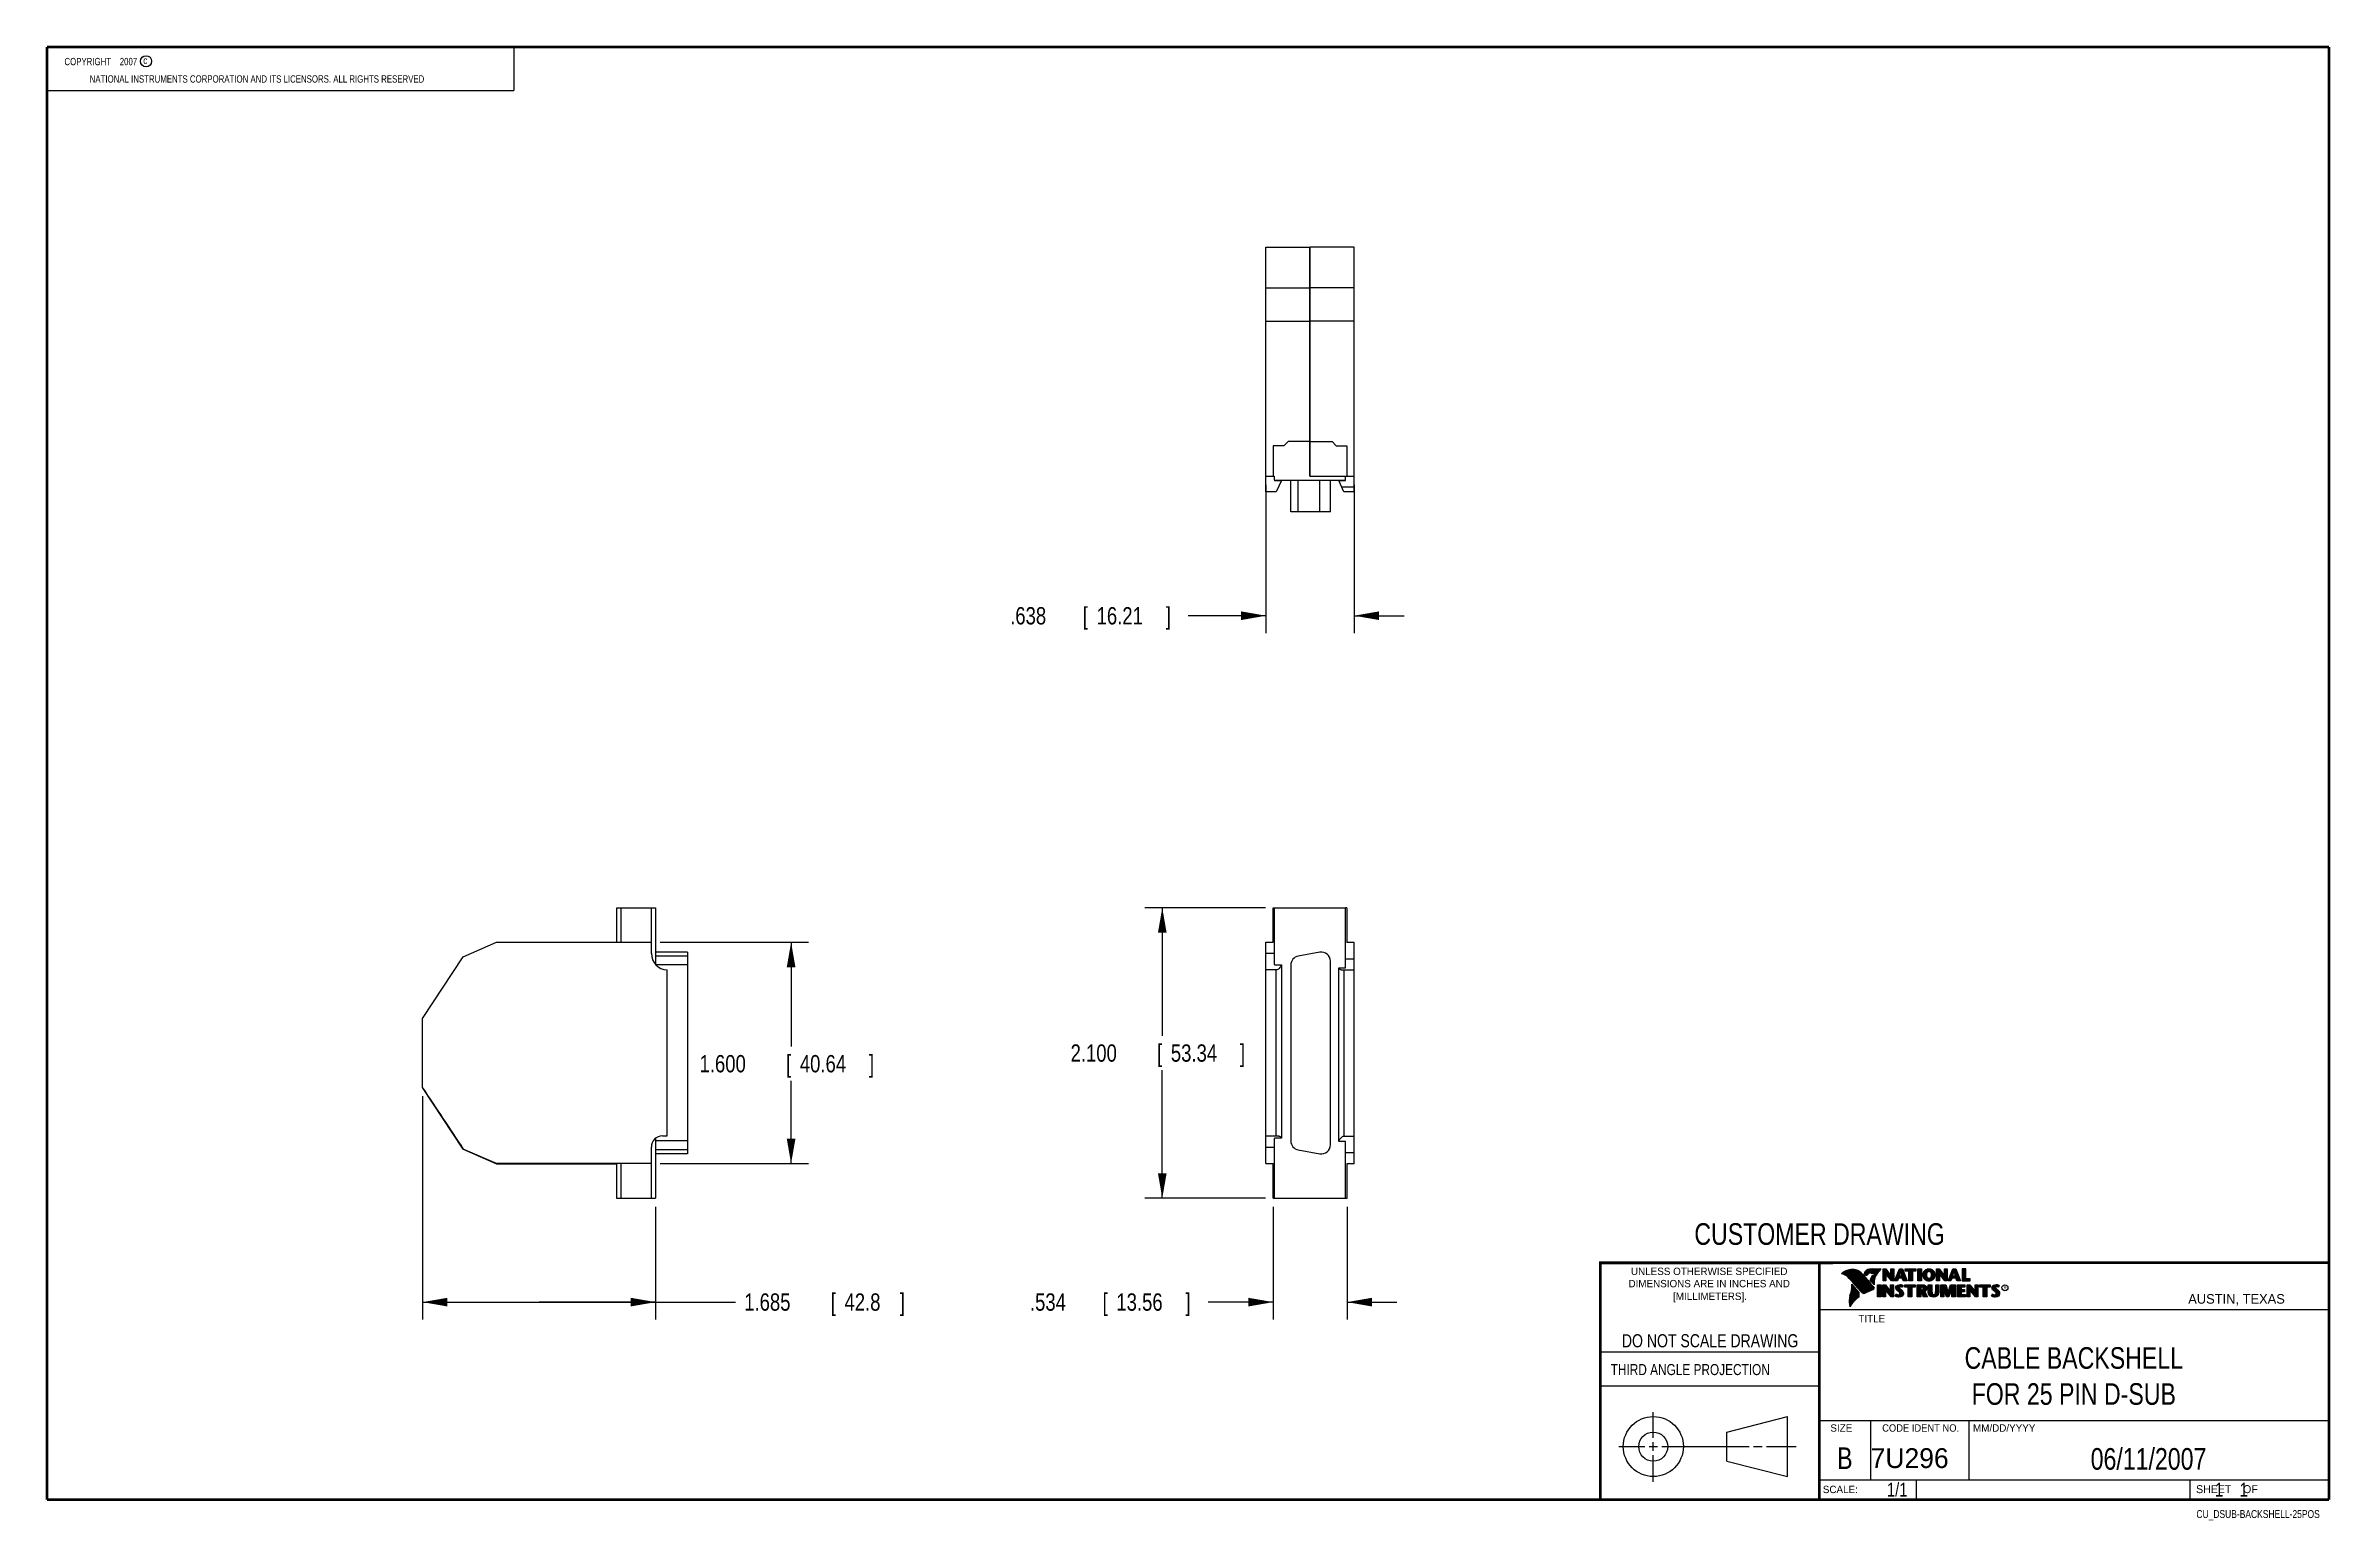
# Model space of a CAD drawing. Header units: inches. Extents: x 0.2 to 16.8, y 0.1 to 10.8.
import ezdxf
from ezdxf.enums import TextEntityAlignment as Align

# ---------------------------------------------------------------- set-up
doc = ezdxf.new("R2010")
doc.units = ezdxf.units.IN
doc.header["$LTSCALE"] = 0.935
doc.header["$MEASUREMENT"] = 0
doc.layers.get('0').update_dxf_attribs({"linetype": 'CONTINUOUS'})
doc.layers.add('DIMENSIONS', color=7, linetype='CONTINUOUS')
doc.styles.get("Standard").update_dxf_attribs({"font": 'txt', "width": 0.8})
doc.dimstyles.new('DIMSTYLE_1', dxfattribs={"dimtxt": 0.125, "dimasz": 0.18, "dimexe": 0.18, "dimexo": 0.0625, "dimgap": 0.09, "dimtad": 0, "dimtih": 1, "dimtoh": 1, "dimdec": 3, "dimzin": 4, "dimdsep": 46, "dimtxsty": 'STANDARD', "dimblk": '_FILLED', "dimblk1": '_FILLED', "dimblk2": '_FILLED', "dimcen": 0.09, "dimadec": 0, "dimazin": 0, "dimtp": 0.01, "dimtm": 0.01, "dimtfac": 1, "dimtdec": 3, "dimtofl": 0, "dimtmove": 0, "dimatfit": 3, "dimldrblk": '_FILLED', "dimfxl": 1, "dimtolj": 1, "dimtzin": 4, "dimarcsym": 0})

msp = doc.modelspace()

# ---------------------------------------------------------------- texts
at = {"color": 2, "linetype": 'CONTINUOUS', "width": 0.8}
for s, height, p in [('c', 0.053, (0.946, 10.6363)), ('NATIONAL INSTRUMENTS CORPORATION AND ITS LICENSORS. ALL RIGHTS RESERVED', 0.053, (0.5583, 10.5016)), ('THIRD ANGLE PROJECTION', 0.08, (11.5564, 1.1584))]:
    msp.add_text(s, height=height, dxfattribs=at).set_placement(p)
at = {"color": 7, "linetype": 'CONTINUOUS', "width": 0.8}
for s, height, p in [('CUSTOMER DRAWING', 0.15625, (13.0668, 2.1001)), ('DO NOT SCALE DRAWING', 0.095, (12.2754, 1.3592)), ('B', 0.1562, (13.2497, 0.4798))]:
    msp.add_text(s, height=height, dxfattribs=at).set_placement(p, align=Align.CENTER)
at = {"color": 2, "linetype": 'CONTINUOUS'}
for s, p in [('DIMENSIONS ARE IN INCHES AND', (12.2688, 1.7933)), ('UNLESS OTHERWISE SPECIFIED', (12.2688, 1.8819)), ('[MILLIMETERS].', (12.2746, 1.7015))]:
    msp.add_text(s, height=0.053254, dxfattribs=at).set_placement(p, align=Align.CENTER)
for s, height, p in [('R', 0.0217, (14.3971, 1.7782)), ('AUSTIN, TEXAS', 0.069617, (15.7327, 1.6745)), ('TITLE', 0.05325, (13.3474, 1.5397)), ('SIZE', 0.05325, (13.1451, 0.7494)), ('MM/DD/YYYY', 0.05325, (14.1765, 0.7494)), ('SCALE:', 0.05325, (13.0904, 0.3053)), ('SHEET    OF', 0.057262, (15.7892, 0.3052))]:
    msp.add_text(s, height=height, dxfattribs=at).set_placement(p)
at = {"color": 2, "linetype": 'CONTINUOUS', "width": 0.95}
msp.add_text('CODE IDENT NO.', height=0.053254, dxfattribs=at).set_placement((13.7978, 0.7494), align=Align.CENTER)
at = {"color": 7, "linetype": 'CONTINUOUS'}
msp.add_text('7U296', height=0.14316, dxfattribs=at).set_placement((13.4363, 0.4866))
at = {"color": 7, "linetype": 'CONTINUOUS', "width": 0.8}
msp.add_text('1/1', height=0.1, dxfattribs=at).set_placement((13.7025, 0.2805), align=Align.RIGHT)
at = {"color": 2, "linetype": 'CONTINUOUS', "width": 0.8}
msp.add_text('CU_DSUB-BACKSHELL-25POS', height=0.057262, dxfattribs=at).set_placement((16.6837, 0.1254), align=Align.RIGHT)
at = {"color": 2, "linetype": 'CONTINUOUS', "insert": (0.3125, 10.6805), "char_height": 0.053, "width": 0.8904, "attachment_point": 1}
msp.add_mtext('    COPYRIGHT    2007', dxfattribs=at)
at = {"color": 7, "linetype": 'CONTINUOUS'}
for s, insert, char_height, width, attachment_point in [('CABLE BACKSHELL\\PFOR 25 PIN D-SUB', (14.9051, 1.3603), 0.15625, 2, 2), ('06/11/2007 ', (15.4455, 0.6307), 0.15625, 1.375, 2), ('    1    1', (15.8075, 0.3805), 0.1, 0.8, 1)]:
    msp.add_mtext(s, dxfattribs=dict(at, insert=insert, char_height=char_height, width=width, attachment_point=attachment_point))

# ---------------------------------------------------------------- blocks, each defined once
blk = doc.blocks.new('_FILLED')
at = {"color": 0, "linetype": 'BYBLOCK'}
blk.add_solid([(0, 0), (-1, 0.174), (-1, -0.174)], dxfattribs=at)
blk = doc.blocks.new('*D0')
at = {"layer": 'DIMENSIONS', "color": 2, "linetype": 'CONTINUOUS'}
for p, q in [((2.965, 3.174), (2.965, 1.561)), ((4.65, 2.374), (4.65, 1.561)), ((2.965, 1.686), (3.808, 1.686)), ((4.65, 1.686), (3.808, 1.686)), ((3.808, 1.686), (5.228, 1.686))]:
    blk.add_line(p, q, dxfattribs=at)
at = {"layer": 'DIMENSIONS', "color": 2, "linetype": 'CONTINUOUS', "xscale": 0.18, "yscale": 0.18, "zscale": 0.18, "rotation": 180}
blk.add_blockref('_FILLED', (2.965, 1.686), dxfattribs=at)
at = {"layer": 'DIMENSIONS', "color": 2, "linetype": 'CONTINUOUS', "xscale": 0.18, "yscale": 0.18, "zscale": 0.18}
blk.add_blockref('_FILLED', (4.65, 1.686), dxfattribs=at)
at = {"layer": 'DIMENSIONS', "color": 2, "linetype": 'CONTINUOUS', "width": 0.8}
for s, p in [('1.685', (5.291, 1.624)), ('[', (5.916, 1.624)), ('42.8', (6.016, 1.624)), (']', (6.416, 1.624))]:
    blk.add_text(s, height=0.125, dxfattribs=at).set_placement(p)
blk = doc.blocks.new('*D1')
at = {"layer": 'DIMENSIONS', "color": 2, "linetype": 'CONTINUOUS'}
for p, q in [((4.683, 4.287), (5.755, 4.287)), ((5.63, 4.287), (5.63, 3.535)), ((5.63, 2.687), (5.63, 3.285)), ((4.683, 2.687), (5.755, 2.687))]:
    blk.add_line(p, q, dxfattribs=at)
at = {"layer": 'DIMENSIONS', "color": 2, "linetype": 'CONTINUOUS', "xscale": 0.18, "yscale": 0.18, "zscale": 0.18}
for p, rotation in [((5.63, 4.287), 90), ((5.63, 2.687), 270)]:
    blk.add_blockref('_FILLED', p, dxfattribs=dict(at, rotation=rotation))
at = {"layer": 'DIMENSIONS', "color": 2, "linetype": 'CONTINUOUS', "width": 0.8}
for s, p in [('1.600', (4.968, 3.347)), ('[', (5.593, 3.347)), ('40.64', (5.693, 3.347)), (']', (6.193, 3.347))]:
    blk.add_text(s, height=0.125, dxfattribs=at).set_placement(p)
blk = doc.blocks.new('*D2')
at = {"layer": 'DIMENSIONS', "color": 2, "linetype": 'CONTINUOUS'}
for p, q in [((9.061, 4.537), (8.189, 4.537)), ((8.314, 4.537), (8.314, 3.612)), ((8.314, 2.437), (8.314, 3.362)), ((9.061, 2.437), (8.189, 2.437))]:
    blk.add_line(p, q, dxfattribs=at)
at = {"layer": 'DIMENSIONS', "color": 2, "linetype": 'CONTINUOUS', "xscale": 0.18, "yscale": 0.18, "zscale": 0.18}
for p, rotation in [((8.314, 4.537), 90), ((8.314, 2.437), 270)]:
    blk.add_blockref('_FILLED', p, dxfattribs=dict(at, rotation=rotation))
at = {"layer": 'DIMENSIONS', "color": 2, "linetype": 'CONTINUOUS', "width": 0.8}
for s, p in [('2.100', (7.651, 3.424)), ('[', (8.276, 3.424)), ('53.34', (8.376, 3.424)), (']', (8.876, 3.424))]:
    blk.add_text(s, height=0.125, dxfattribs=at).set_placement(p)
blk = doc.blocks.new('*D3')
at = {"layer": 'DIMENSIONS', "color": 2, "linetype": 'CONTINUOUS'}
for p, q in [((9.116, 2.374), (9.116, 1.561)), ((9.65, 2.374), (9.65, 1.561)), ((9.116, 1.686), (8.645, 1.686)), ((9.65, 1.686), (10.01, 1.686))]:
    blk.add_line(p, q, dxfattribs=at)
at = {"layer": 'DIMENSIONS', "color": 2, "linetype": 'CONTINUOUS', "xscale": 0.18, "yscale": 0.18, "zscale": 0.18}
blk.add_blockref('_FILLED', (9.116, 1.686), dxfattribs=at)
at = {"layer": 'DIMENSIONS', "color": 2, "linetype": 'CONTINUOUS', "xscale": 0.18, "yscale": 0.18, "zscale": 0.18, "rotation": 180}
blk.add_blockref('_FILLED', (9.65, 1.686), dxfattribs=at)
at = {"layer": 'DIMENSIONS', "color": 2, "linetype": 'CONTINUOUS', "width": 0.8}
for s, p in [('.534', (7.357, 1.624)), ('[', (7.882, 1.624)), ('13.56', (7.982, 1.624)), (']', (8.482, 1.624))]:
    blk.add_text(s, height=0.125, dxfattribs=at).set_placement(p)
blk = doc.blocks.new('*D4')
at = {"layer": 'DIMENSIONS', "color": 2, "linetype": 'CONTINUOUS'}
for p, q in [((9.064, 7.595), (9.064, 6.523)), ((9.702, 7.595), (9.702, 6.523)), ((9.064, 6.648), (8.502, 6.648)), ((9.702, 6.648), (10.062, 6.648))]:
    blk.add_line(p, q, dxfattribs=at)
at = {"layer": 'DIMENSIONS', "color": 2, "linetype": 'CONTINUOUS', "xscale": 0.18, "yscale": 0.18, "zscale": 0.18}
blk.add_blockref('_FILLED', (9.064, 6.648), dxfattribs=at)
at = {"layer": 'DIMENSIONS', "color": 2, "linetype": 'CONTINUOUS', "xscale": 0.18, "yscale": 0.18, "zscale": 0.18, "rotation": 180}
blk.add_blockref('_FILLED', (9.702, 6.648), dxfattribs=at)
at = {"layer": 'DIMENSIONS', "color": 2, "linetype": 'CONTINUOUS', "width": 0.8}
for s, p in [('.638', (7.214, 6.585)), ('[', (7.739, 6.585)), ('16.21', (7.839, 6.585)), (']', (8.339, 6.585))]:
    blk.add_text(s, height=0.125, dxfattribs=at).set_placement(p)

# ---------------------------------------------------------------- dimensions: what is measured, and where the dimension line sits
at = {"layer": 'DIMENSIONS', "color": 2, "linetype": 'CONTINUOUS'}
for base, p1, p2, picture, middle in [((9.7017, 6.6478), (9.0637, 7.5953), (9.7017, 7.5953), '*D4', (7.8268, 6.6478)), ((4.65, 1.6862), (2.965, 3.1744), (4.65, 2.3744), '*D0', (5.9032, 1.6862)), ((9.6497, 1.6862), (9.1157, 2.3744), (9.6497, 2.3737), '*D3', (7.9699, 1.6862))]:
    dim = msp.add_linear_dim(base=base, p1=p1, p2=p2, dimstyle='DIMSTYLE_1', dxfattribs=at)
    dim.commit()
    dim.dimension.update_dxf_attribs({"geometry": picture, "text_midpoint": middle, "dimtype": 160})
for base, p1, p2, picture, middle in [((8.3137, 4.5369), (9.0612, 2.4369), (9.0612, 4.5369), '*D2', (8.3137, 3.4868)), ((5.63, 4.2869), (4.6825, 2.6869), (4.6825, 4.2869), '*D1', (5.63, 3.4099))]:
    dim = msp.add_linear_dim(base=base, p1=p1, p2=p2, angle=90, dimstyle='DIMSTYLE_1', dxfattribs=at)
    dim.commit()
    dim.dimension.update_dxf_attribs({"geometry": picture, "text_midpoint": middle, "dimtype": 160})

# ---------------------------------------------------------------- linework, layer by layer
at = {"color": 2, "linetype": 'CONTINUOUS'}
for p, q in [((0.25, 10.7586), (3.625, 10.7586)), ((0.25, 10.7586), (0.25, 10.4456)), ((3.625, 10.7586), (3.625, 10.4456)), ((0.25, 10.4456), (3.625, 10.4456)), ((13.0652, 1.9695), (16.745, 1.9695)), ((13.0652, 1.9695), (13.0652, 0.2605)), ((13.2311, 1.8934), (13.2311, 1.8949)), ((13.2347, 1.8921), (13.2347, 1.8972)), ((13.2382, 1.8907), (13.2382, 1.8994)), ((13.2418, 1.8892), (13.2418, 1.9015)), ((13.2453, 1.8876), (13.2453, 1.9035)), ((13.2489, 1.8858), (13.2489, 1.9054)), ((13.2524, 1.8839), (13.2524, 1.9069)), ((13.256, 1.8818), (13.256, 1.9084)), ((13.2596, 1.8796), (13.2596, 1.9098)), ((13.2631, 1.8772), (13.2631, 1.9111)), ((13.2667, 1.8747), (13.2667, 1.9124)), ((13.2702, 1.872), (13.2702, 1.9135)), ((13.2738, 1.869), (13.2738, 1.9146)), ((13.2773, 1.8658), (13.2773, 1.9155)), ((13.2809, 1.8624), (13.2809, 1.9164)), ((13.2844, 1.8587), (13.2844, 1.9173)), ((13.288, 1.8549), (13.288, 1.9181)), ((13.2915, 1.851), (13.2915, 1.9188)), ((13.2951, 1.8471), (13.2951, 1.9194)), ((13.2987, 1.8431), (13.2987, 1.9198)), ((13.3022, 1.8391), (13.3022, 1.92)), ((13.3058, 1.8351), (13.3058, 1.9201)), ((13.3093, 1.8311), (13.3093, 1.9201)), ((13.3129, 1.827), (13.3129, 1.9199)), ((13.3164, 1.8229), (13.3164, 1.9196)), ((13.32, 1.8188), (13.32, 1.9192)), ((13.3235, 1.8146), (13.3235, 1.9186)), ((13.3271, 1.8104), (13.3271, 1.9179)), ((13.3306, 1.8062), (13.3306, 1.9172)), ((13.3342, 1.802), (13.3342, 1.9163)), ((13.3378, 1.7978), (13.3378, 1.9151)), ((13.3413, 1.7937), (13.3413, 1.9138)), ((13.3449, 1.7897), (13.3449, 1.9122)), ((13.3484, 1.7856), (13.3484, 1.9103)), ((13.352, 1.7817), (13.352, 1.9081)), ((13.3555, 1.7778), (13.3555, 1.9055)), ((13.3591, 1.7739), (13.3591, 1.9026)), ((13.3626, 1.7701), (13.3626, 1.8991)), ((13.3662, 1.7663), (13.3662, 1.8952)), ((13.3697, 1.7625), (13.3697, 1.8915)), ((13.3733, 1.7588), (13.3733, 1.8878)), ((13.3769, 1.7556), (13.3769, 1.8841)), ((13.3804, 1.7529), (13.3804, 1.8803)), ((13.384, 1.7512), (13.384, 1.8766)), ((13.3875, 1.7509), (13.3875, 1.8728)), ((13.4022, 1.878), (13.3901, 1.8922)), ((13.3911, 1.7518), (13.3911, 1.8691)), ((13.4029, 1.881), (13.3927, 1.893)), ((13.3946, 1.8908), (13.3946, 1.8999)), ((13.3946, 1.7533), (13.3946, 1.8653)), ((13.3982, 1.8866), (13.3982, 1.9062)), ((13.3982, 1.7548), (13.3982, 1.8615)), ((13.4017, 1.8824), (13.4017, 1.9101)), ((13.4017, 1.7563), (13.4017, 1.8574)), ((13.4053, 1.8823), (13.4053, 1.9129)), ((13.4053, 1.7578), (13.4053, 1.8531)), ((13.4088, 1.8844), (13.4088, 1.915)), ((13.4088, 1.7593), (13.4088, 1.8488)), ((13.4124, 1.887), (13.4124, 1.9167)), ((13.4124, 1.7609), (13.4124, 1.8445)), ((13.4159, 1.89), (13.4159, 1.9182)), ((13.4159, 1.7625), (13.4159, 1.8402)), ((13.4195, 1.8937), (13.4195, 1.9193)), ((13.4195, 1.7641), (13.4195, 1.8359)), ((13.4231, 1.8964), (13.4231, 1.9203)), ((13.4231, 1.7657), (13.4231, 1.8316)), ((13.4266, 1.8982), (13.4266, 1.9209)), ((13.4266, 1.7674), (13.4266, 1.8273)), ((13.4302, 1.8995), (13.4302, 1.9214)), ((13.4302, 1.7691), (13.4302, 1.823)), ((13.4414, 1.8328), (13.4319, 1.8437)), ((13.4337, 1.8997), (13.4337, 1.922)), ((13.4337, 1.7708), (13.4337, 1.8187)), ((13.4433, 1.8344), (13.4349, 1.844)), ((13.4373, 1.8991), (13.4373, 1.9224)), ((13.4373, 1.8413), (13.4373, 1.8491)), ((13.4408, 1.898), (13.4408, 1.9228)), ((13.4408, 1.8372), (13.4408, 1.8572)), ((13.4444, 1.8972), (13.4444, 1.9231)), ((13.4444, 1.8331), (13.4444, 1.8665)), ((13.4479, 1.8969), (13.4479, 1.9234)), ((13.4479, 1.8288), (13.4479, 1.873)), ((13.4515, 1.8966), (13.4515, 1.9236)), ((13.4515, 1.8247), (13.4515, 1.8764)), ((13.4529, 1.9261), (13.5132, 1.9271)), ((13.453, 1.9236), (13.5067, 1.9245)), ((13.455, 1.8965), (13.455, 1.9237)), ((13.455, 1.8207), (13.455, 1.878)), ((13.4586, 1.8964), (13.4586, 1.9237)), ((13.4586, 1.8303), (13.4586, 1.879)), ((13.4622, 1.8957), (13.4622, 1.9238)), ((13.4622, 1.8535), (13.4622, 1.8795)), ((13.4657, 1.8935), (13.4657, 1.9238)), ((13.4657, 1.8636), (13.4657, 1.8798)), ((13.4693, 1.872), (13.4693, 1.9239)), ((13.4728, 1.8794), (13.4728, 1.9239)), ((13.4764, 1.8859), (13.4764, 1.924)), ((13.4799, 1.8919), (13.4799, 1.924)), ((13.4835, 1.8973), (13.4835, 1.9241)), ((13.487, 1.9023), (13.487, 1.9242)), ((13.4906, 1.9069), (13.4906, 1.9242)), ((13.4941, 1.9112), (13.4941, 1.9243)), ((13.4977, 1.9153), (13.4977, 1.9243)), ((13.5013, 1.9191), (13.5013, 1.9244)), ((13.5261, 1.9263), (13.5451, 1.9263)), ((13.5261, 1.839), (13.5261, 1.9263)), ((13.5466, 1.839), (13.5261, 1.839)), ((13.5286, 1.9237), (13.5439, 1.9237)), ((13.5286, 1.8415), (13.5286, 1.9237)), ((13.5441, 1.8415), (13.5286, 1.8415)), ((13.5332, 1.8415), (13.5332, 1.9237)), ((13.5367, 1.8415), (13.5367, 1.9237)), ((13.5402, 1.8415), (13.5402, 1.9237)), ((13.5441, 1.8976), (13.5437, 1.9237)), ((13.5439, 1.9237), (13.5854, 1.869)), ((13.5873, 1.8415), (13.5441, 1.8976)), ((13.5441, 1.8976), (13.5441, 1.8415)), ((13.5451, 1.9263), (13.5829, 1.8765)), ((13.586, 1.839), (13.5466, 1.8902)), ((13.5466, 1.8902), (13.5466, 1.839)), ((13.5471, 1.8936), (13.5471, 1.9194)), ((13.5506, 1.8891), (13.5506, 1.9149)), ((13.5541, 1.8846), (13.5541, 1.9103)), ((13.5576, 1.8801), (13.5576, 1.9057)), ((13.561, 1.8756), (13.561, 1.9011)), ((13.5645, 1.8711), (13.5645, 1.8965)), ((13.568, 1.8665), (13.568, 1.8919)), ((13.5715, 1.862), (13.5715, 1.8874)), ((13.575, 1.8575), (13.575, 1.8828)), ((13.5784, 1.853), (13.5784, 1.8782)), ((13.5819, 1.8485), (13.5819, 1.8736)), ((13.5829, 1.9263), (13.6036, 1.9263)), ((13.5829, 1.8765), (13.5829, 1.9263)), ((13.5854, 1.9237), (13.6011, 1.9237)), ((13.5854, 1.869), (13.5854, 1.9237)), ((13.5854, 1.844), (13.5854, 1.869)), ((13.6036, 1.839), (13.586, 1.839)), ((13.6011, 1.8415), (13.5873, 1.8415)), ((13.5889, 1.8415), (13.5889, 1.9237)), ((13.5923, 1.8415), (13.5923, 1.9237)), ((13.5958, 1.8415), (13.5958, 1.9237)), ((13.5993, 1.8415), (13.5993, 1.9237)), ((13.6011, 1.9237), (13.6011, 1.8415)), ((13.6036, 1.9263), (13.6036, 1.839)), ((13.6088, 1.839), (13.6444, 1.9262)), ((13.6294, 1.839), (13.6088, 1.839)), ((13.6125, 1.8415), (13.6461, 1.9237)), ((13.6277, 1.8415), (13.6125, 1.8415)), ((13.6167, 1.8415), (13.6167, 1.8516)), ((13.6201, 1.8415), (13.6201, 1.8601)), ((13.6236, 1.8415), (13.6236, 1.8686)), ((13.6271, 1.8415), (13.6271, 1.8771)), ((13.6361, 1.8623), (13.6277, 1.8415)), ((13.6378, 1.8598), (13.6294, 1.839)), ((13.6306, 1.8486), (13.6306, 1.8857)), ((13.634, 1.8573), (13.634, 1.8942)), ((13.6665, 1.8623), (13.6361, 1.8623)), ((13.6375, 1.8623), (13.6375, 1.9027)), ((13.6647, 1.8598), (13.6378, 1.8598)), ((13.6388, 1.8711), (13.65, 1.9073)), ((13.6639, 1.8711), (13.6388, 1.8711)), ((13.641, 1.8781), (13.641, 1.9112)), ((13.641, 1.8623), (13.641, 1.8711)), ((13.6423, 1.8736), (13.6519, 1.9048)), ((13.6606, 1.8736), (13.6423, 1.8736)), ((13.6444, 1.9262), (13.6664, 1.9262)), ((13.6445, 1.8893), (13.6445, 1.9197)), ((13.6445, 1.8623), (13.6445, 1.8711)), ((13.6461, 1.9237), (13.6647, 1.9237)), ((13.6479, 1.9006), (13.6479, 1.9237)), ((13.6479, 1.8623), (13.6479, 1.8711)), ((13.65, 1.9073), (13.6541, 1.9073)), ((13.6514, 1.9073), (13.6514, 1.9237)), ((13.6514, 1.8623), (13.6514, 1.8711)), ((13.6519, 1.9048), (13.6521, 1.9048)), ((13.6521, 1.9048), (13.6606, 1.8736)), ((13.6541, 1.9073), (13.6639, 1.8711)), ((13.6549, 1.9043), (13.6549, 1.9237)), ((13.6549, 1.8623), (13.6549, 1.8711)), ((13.6584, 1.8915), (13.6584, 1.9237)), ((13.6584, 1.8623), (13.6584, 1.8711)), ((13.6618, 1.8787), (13.6618, 1.9237)), ((13.6618, 1.8623), (13.6618, 1.8711)), ((13.6647, 1.9237), (13.6959, 1.8415)), ((13.6717, 1.839), (13.6647, 1.8598)), ((13.6653, 1.8623), (13.6653, 1.922)), ((13.6664, 1.9262), (13.6995, 1.839)), ((13.6735, 1.8415), (13.6665, 1.8623)), ((13.6688, 1.8555), (13.6688, 1.9128)), ((13.6995, 1.839), (13.6717, 1.839)), ((13.6723, 1.8452), (13.6723, 1.9037)), ((13.6959, 1.8415), (13.6735, 1.8415)), ((13.6757, 1.8415), (13.6757, 1.8945)), ((13.6792, 1.8415), (13.6792, 1.8854)), ((13.6827, 1.8415), (13.6827, 1.8762)), ((13.6862, 1.8415), (13.6862, 1.8671)), ((13.6866, 1.9262), (13.7634, 1.9262)), ((13.6866, 1.9099), (13.6866, 1.9262)), ((13.7118, 1.9099), (13.6866, 1.9099)), ((13.6891, 1.9237), (13.7609, 1.9237)), ((13.6891, 1.9125), (13.6891, 1.9237)), ((13.7143, 1.9125), (13.6891, 1.9125)), ((13.6896, 1.8415), (13.6896, 1.8579)), ((13.6931, 1.9125), (13.6931, 1.9237)), ((13.6931, 1.8415), (13.6931, 1.8488)), ((13.6966, 1.9125), (13.6966, 1.9237)), ((13.7001, 1.9125), (13.7001, 1.9237)), ((13.7035, 1.9125), (13.7035, 1.9237)), ((13.707, 1.9125), (13.707, 1.9237)), ((13.7105, 1.9125), (13.7105, 1.9237)), ((13.7118, 1.839), (13.7118, 1.9099)), ((13.7382, 1.839), (13.7118, 1.839)), ((13.7143, 1.9125), (13.714, 1.9237)), ((13.7143, 1.8415), (13.7143, 1.9125)), ((13.7357, 1.8415), (13.7143, 1.8415)), ((13.7174, 1.8415), (13.7174, 1.9237)), ((13.7209, 1.8415), (13.7209, 1.9237)), ((13.7244, 1.8415), (13.7244, 1.9237)), ((13.7279, 1.8415), (13.7279, 1.9237)), ((13.7313, 1.8415), (13.7313, 1.9237)), ((13.7357, 1.9125), (13.7348, 1.9237)), ((13.7609, 1.9125), (13.7357, 1.9125)), ((13.7357, 1.9125), (13.7357, 1.8415)), ((13.7634, 1.9099), (13.7382, 1.9099)), ((13.7382, 1.9099), (13.7382, 1.839)), ((13.7383, 1.9125), (13.7383, 1.9237)), ((13.7418, 1.9125), (13.7418, 1.9237)), ((13.7452, 1.9125), (13.7452, 1.9237)), ((13.7487, 1.9125), (13.7487, 1.9237)), ((13.7522, 1.9125), (13.7522, 1.9237)), ((13.7557, 1.9125), (13.7557, 1.9237)), ((13.7591, 1.9125), (13.7591, 1.9237)), ((13.7609, 1.9237), (13.7609, 1.9125)), ((13.7634, 1.9262), (13.7634, 1.9099)), ((13.7768, 1.9262), (13.8031, 1.9262)), ((13.7768, 1.839), (13.7768, 1.9262)), ((13.8031, 1.839), (13.7768, 1.839)), ((13.7794, 1.9237), (13.8006, 1.9237)), ((13.7794, 1.8415), (13.7794, 1.9237)), ((13.8006, 1.8415), (13.7794, 1.8415)), ((13.7835, 1.8415), (13.7835, 1.9237)), ((13.787, 1.8415), (13.787, 1.9237)), ((13.7904, 1.8415), (13.7904, 1.9237)), ((13.7939, 1.8415), (13.7939, 1.9237)), ((13.7974, 1.8415), (13.7974, 1.9237)), ((13.8006, 1.9237), (13.8006, 1.8415)), ((13.8031, 1.9262), (13.8031, 1.839)), ((13.8154, 1.8853), (13.8155, 1.8871)), ((13.8154, 1.8834), (13.8154, 1.8853)), ((13.8154, 1.8816), (13.8154, 1.8834)), ((13.8155, 1.8797), (13.8154, 1.8816)), ((13.8155, 1.8871), (13.8157, 1.8889)), ((13.8157, 1.8779), (13.8155, 1.8797)), ((13.8157, 1.8889), (13.8159, 1.8907)), ((13.8159, 1.876), (13.8157, 1.8779)), ((13.8159, 1.8907), (13.8161, 1.8924)), ((13.8162, 1.8742), (13.8159, 1.876)), ((13.8161, 1.8924), (13.8165, 1.8941)), ((13.8166, 1.8724), (13.8162, 1.8742)), ((13.8165, 1.8941), (13.8169, 1.8958)), ((13.817, 1.8706), (13.8166, 1.8724)), ((13.8169, 1.8958), (13.8174, 1.8975)), ((13.8174, 1.8689), (13.817, 1.8706)), ((13.8174, 1.8975), (13.8179, 1.8991)), ((13.8179, 1.8672), (13.8174, 1.8689)), ((13.8179, 1.8991), (13.8185, 1.9006)), ((13.8179, 1.8852), (13.818, 1.8869)), ((13.8179, 1.8834), (13.8179, 1.8852)), ((13.818, 1.8817), (13.8179, 1.8834)), ((13.8185, 1.8655), (13.8179, 1.8672)), ((13.818, 1.8869), (13.8182, 1.8886)), ((13.8181, 1.8799), (13.818, 1.8817)), ((13.8182, 1.8781), (13.8181, 1.8799)), ((13.8182, 1.8886), (13.8184, 1.8903)), ((13.8184, 1.8764), (13.8182, 1.8781)), ((13.8184, 1.8903), (13.8186, 1.892)), ((13.8187, 1.8746), (13.8184, 1.8764)), ((13.8185, 1.9006), (13.8191, 1.9021)), ((13.8191, 1.8639), (13.8185, 1.8655)), ((13.8186, 1.892), (13.819, 1.8936)), ((13.8191, 1.8729), (13.8187, 1.8746)), ((13.819, 1.8936), (13.8193, 1.8952)), ((13.8191, 1.9021), (13.8198, 1.9036)), ((13.8194, 1.8712), (13.8191, 1.8729)), ((13.8198, 1.8623), (13.8191, 1.8639)), ((13.8193, 1.8952), (13.8198, 1.8967)), ((13.8199, 1.8696), (13.8194, 1.8712)), ((13.8198, 1.9036), (13.8206, 1.9051)), ((13.8198, 1.8967), (13.8203, 1.8982)), ((13.8205, 1.8607), (13.8198, 1.8623)), ((13.8204, 1.8679), (13.8199, 1.8696)), ((13.8203, 1.8982), (13.8208, 1.8997)), ((13.8209, 1.8664), (13.8204, 1.8679)), ((13.8213, 1.8592), (13.8205, 1.8607)), ((13.8206, 1.9051), (13.8214, 1.9065)), ((13.8208, 1.8997), (13.8214, 1.9011)), ((13.8209, 1.8664), (13.8208, 1.8997)), ((13.8215, 1.8648), (13.8209, 1.8664)), ((13.8221, 1.8578), (13.8213, 1.8592)), ((13.8214, 1.9065), (13.8223, 1.9079)), ((13.8214, 1.9011), (13.8221, 1.9025)), ((13.8221, 1.8633), (13.8215, 1.8648)), ((13.8221, 1.9025), (13.8228, 1.9038)), ((13.8228, 1.8619), (13.8221, 1.8633)), ((13.823, 1.8563), (13.8221, 1.8578)), ((13.8223, 1.9079), (13.8232, 1.9092)), ((13.8228, 1.9038), (13.8236, 1.9052)), ((13.8235, 1.8604), (13.8228, 1.8619)), ((13.8239, 1.855), (13.823, 1.8563)), ((13.8232, 1.9092), (13.8243, 1.9106)), ((13.8243, 1.8591), (13.8235, 1.8604)), ((13.8236, 1.9052), (13.8244, 1.9065)), ((13.8249, 1.8536), (13.8239, 1.855)), ((13.8243, 1.9106), (13.8253, 1.9119)), ((13.8243, 1.8591), (13.8244, 1.9065)), ((13.8251, 1.8577), (13.8243, 1.8591)), ((13.8244, 1.9065), (13.8253, 1.9077)), ((13.826, 1.8523), (13.8249, 1.8536)), ((13.826, 1.8564), (13.8251, 1.8577)), ((13.8253, 1.9119), (13.8265, 1.9132)), ((13.8253, 1.9077), (13.8262, 1.909)), ((13.8269, 1.8552), (13.826, 1.8564)), ((13.8271, 1.8511), (13.826, 1.8523)), ((13.8262, 1.909), (13.8273, 1.9102)), ((13.8265, 1.9132), (13.8276, 1.9144)), ((13.8279, 1.854), (13.8269, 1.8552)), ((13.8282, 1.8499), (13.8271, 1.8511)), ((13.8273, 1.9102), (13.8283, 1.9114)), ((13.8276, 1.9144), (13.8288, 1.9156)), ((13.8279, 1.854), (13.8283, 1.9114)), ((13.8289, 1.8528), (13.8279, 1.854)), ((13.8294, 1.8487), (13.8282, 1.8499)), ((13.8283, 1.9114), (13.8294, 1.9126)), ((13.8288, 1.9156), (13.8301, 1.9167)), ((13.83, 1.8517), (13.8289, 1.8528)), ((13.8294, 1.9126), (13.8306, 1.9137)), ((13.8306, 1.8476), (13.8294, 1.8487)), ((13.8311, 1.8506), (13.83, 1.8517)), ((13.8301, 1.9167), (13.8314, 1.9178)), ((13.8306, 1.9137), (13.8318, 1.9148)), ((13.8319, 1.8466), (13.8306, 1.8476)), ((13.8311, 1.8506), (13.8318, 1.9148)), ((13.8323, 1.8496), (13.8311, 1.8506)), ((13.8314, 1.9178), (13.8327, 1.9188)), ((13.8318, 1.9148), (13.833, 1.9158)), ((13.8332, 1.8456), (13.8319, 1.8466)), ((13.8335, 1.8486), (13.8323, 1.8496)), ((13.8327, 1.9188), (13.834, 1.9198)), ((13.833, 1.9158), (13.8342, 1.9168)), ((13.8346, 1.8447), (13.8332, 1.8456)), ((13.8347, 1.8477), (13.8335, 1.8486)), ((13.834, 1.9198), (13.8354, 1.9207)), ((13.8342, 1.9168), (13.8355, 1.9177)), ((13.836, 1.8438), (13.8346, 1.8447)), ((13.8347, 1.8477), (13.8355, 1.9177)), ((13.836, 1.8468), (13.8347, 1.8477)), ((13.8354, 1.9207), (13.8368, 1.9215)), ((13.8355, 1.9177), (13.8368, 1.9185)), ((13.8373, 1.846), (13.836, 1.8468)), ((13.8374, 1.843), (13.836, 1.8438)), ((13.8368, 1.9215), (13.8382, 1.9223)), ((13.8368, 1.9185), (13.8381, 1.9193)), ((13.8386, 1.8452), (13.8373, 1.846)), ((13.839, 1.8423), (13.8374, 1.843)), ((13.8381, 1.9193), (13.8394, 1.92)), ((13.8386, 1.8452), (13.8381, 1.9193)), ((13.8382, 1.9223), (13.8397, 1.923)), ((13.84, 1.8445), (13.8386, 1.8452)), ((13.8405, 1.8416), (13.839, 1.8423)), ((13.8394, 1.92), (13.8408, 1.9207)), ((13.8397, 1.923), (13.8412, 1.9237)), ((13.8397, 1.8857), (13.8398, 1.8868)), ((13.8397, 1.8845), (13.8397, 1.8857)), ((13.8397, 1.8833), (13.8397, 1.8845)), ((13.8397, 1.8821), (13.8397, 1.8833)), ((13.8397, 1.8809), (13.8397, 1.8821)), ((13.8398, 1.8796), (13.8397, 1.8809)), ((13.8398, 1.8868), (13.8399, 1.888)), ((13.8399, 1.8784), (13.8398, 1.8796)), ((13.8399, 1.888), (13.84, 1.8891)), ((13.84, 1.8773), (13.8399, 1.8784)), ((13.84, 1.8891), (13.8401, 1.8902)), ((13.8401, 1.8761), (13.84, 1.8773)), ((13.8415, 1.8439), (13.84, 1.8445)), ((13.8401, 1.8902), (13.8402, 1.8913)), ((13.8402, 1.8749), (13.8401, 1.8761)), ((13.8402, 1.8913), (13.8403, 1.8924)), ((13.8404, 1.8738), (13.8402, 1.8749)), ((13.8403, 1.8924), (13.8405, 1.8934)), ((13.8405, 1.8727), (13.8404, 1.8738)), ((13.8405, 1.8934), (13.8407, 1.8944)), ((13.8407, 1.8716), (13.8405, 1.8727)), ((13.8421, 1.8409), (13.8405, 1.8416)), ((13.8407, 1.8944), (13.8409, 1.8954)), ((13.841, 1.8706), (13.8407, 1.8716)), ((13.8408, 1.9207), (13.8422, 1.9213)), ((13.8409, 1.8954), (13.8411, 1.8963)), ((13.8412, 1.8696), (13.841, 1.8706)), ((13.8411, 1.8963), (13.8414, 1.8972)), ((13.8412, 1.9237), (13.8427, 1.9243)), ((13.8414, 1.8686), (13.8412, 1.8696)), ((13.8414, 1.8972), (13.8416, 1.8981)), ((13.8417, 1.8677), (13.8414, 1.8686)), ((13.8415, 1.8439), (13.8417, 1.8678)), ((13.843, 1.8433), (13.8415, 1.8439)), ((13.8416, 1.8981), (13.8419, 1.899)), ((13.842, 1.8667), (13.8417, 1.8677)), ((13.8419, 1.899), (13.8422, 1.8999)), ((13.842, 1.8991), (13.8422, 1.9213)), ((13.8423, 1.8658), (13.842, 1.8667)), ((13.8438, 1.8404), (13.8421, 1.8409)), ((13.8422, 1.9213), (13.8436, 1.9219)), ((13.8422, 1.8999), (13.8426, 1.9007)), ((13.8422, 1.8844), (13.8423, 1.8856)), ((13.8422, 1.8833), (13.8422, 1.8844)), ((13.8422, 1.8821), (13.8422, 1.8833)), ((13.8423, 1.8809), (13.8422, 1.8821)), ((13.8423, 1.8867), (13.8424, 1.8878)), ((13.8423, 1.8856), (13.8423, 1.8867)), ((13.8423, 1.8798), (13.8423, 1.8809)), ((13.8424, 1.8786), (13.8423, 1.8798)), ((13.8427, 1.865), (13.8423, 1.8658)), ((13.8424, 1.8878), (13.8425, 1.8889)), ((13.8425, 1.8775), (13.8424, 1.8786)), ((13.8425, 1.8889), (13.8426, 1.89)), ((13.8426, 1.8764), (13.8425, 1.8775)), ((13.8426, 1.9007), (13.843, 1.9016)), ((13.8426, 1.89), (13.8427, 1.891)), ((13.8427, 1.8753), (13.8426, 1.8764)), ((13.8427, 1.9243), (13.8443, 1.9248)), ((13.8427, 1.891), (13.8428, 1.892)), ((13.8429, 1.8742), (13.8427, 1.8753)), ((13.8431, 1.8641), (13.8427, 1.865)), ((13.8428, 1.892), (13.843, 1.893)), ((13.843, 1.8731), (13.8429, 1.8742)), ((13.843, 1.9016), (13.8434, 1.9024)), ((13.843, 1.893), (13.8432, 1.8939)), ((13.8432, 1.8721), (13.843, 1.8731)), ((13.8445, 1.8428), (13.843, 1.8433)), ((13.8434, 1.8633), (13.8431, 1.8641)), ((13.8432, 1.8939), (13.8434, 1.8948)), ((13.8434, 1.8712), (13.8432, 1.8721)), ((13.8434, 1.9024), (13.8438, 1.9032)), ((13.8434, 1.8948), (13.8436, 1.8957)), ((13.8436, 1.8702), (13.8434, 1.8712)), ((13.8439, 1.8625), (13.8434, 1.8633)), ((13.8436, 1.9219), (13.8451, 1.9224)), ((13.8436, 1.8957), (13.8438, 1.8965)), ((13.8439, 1.8693), (13.8436, 1.8702)), ((13.8438, 1.9032), (13.8443, 1.904)), ((13.8438, 1.8965), (13.844, 1.8974)), ((13.8455, 1.8399), (13.8438, 1.8404)), ((13.8441, 1.8684), (13.8439, 1.8693)), ((13.8443, 1.8617), (13.8439, 1.8625)), ((13.844, 1.8974), (13.8443, 1.8982)), ((13.8444, 1.8676), (13.8441, 1.8684)), ((13.8443, 1.9248), (13.8459, 1.9253)), ((13.8443, 1.904), (13.8447, 1.9047)), ((13.8443, 1.8982), (13.8446, 1.899)), ((13.8448, 1.8609), (13.8443, 1.8617)), ((13.8447, 1.8667), (13.8444, 1.8676)), ((13.8462, 1.8423), (13.8445, 1.8428)), ((13.8446, 1.899), (13.8449, 1.8997)), ((13.8447, 1.9047), (13.8453, 1.9055)), ((13.845, 1.8659), (13.8447, 1.8667)), ((13.8453, 1.8602), (13.8448, 1.8609)), ((13.8449, 1.8997), (13.8453, 1.9005)), ((13.8454, 1.8651), (13.845, 1.8659)), ((13.8451, 1.9224), (13.8466, 1.9229)), ((13.8453, 1.9055), (13.8451, 1.9224)), ((13.8453, 1.9055), (13.8458, 1.9062)), ((13.8453, 1.9005), (13.8456, 1.9012)), ((13.8458, 1.8595), (13.8453, 1.8602)), ((13.8457, 1.8644), (13.8454, 1.8651)), ((13.8473, 1.8395), (13.8455, 1.8399)), ((13.8456, 1.9012), (13.846, 1.902)), ((13.8461, 1.8637), (13.8457, 1.8644)), ((13.8458, 1.9062), (13.8464, 1.9068)), ((13.8464, 1.8588), (13.8458, 1.8595)), ((13.846, 1.8424), (13.8458, 1.8595)), ((13.8459, 1.9253), (13.8476, 1.9257)), ((13.846, 1.902), (13.8464, 1.9027)), ((13.8465, 1.863), (13.8461, 1.8637)), ((13.8478, 1.8419), (13.8462, 1.8423)), ((13.8464, 1.9068), (13.847, 1.9074)), ((13.8464, 1.9027), (13.8468, 1.9033)), ((13.847, 1.8581), (13.8464, 1.8588)), ((13.8469, 1.8623), (13.8465, 1.863)), ((13.8466, 1.9229), (13.8481, 1.9233)), ((13.8468, 1.9033), (13.8473, 1.9039)), ((13.8473, 1.8617), (13.8469, 1.8623)), ((13.847, 1.9074), (13.8477, 1.908)), ((13.8477, 1.8575), (13.847, 1.8581)), ((13.8473, 1.9039), (13.8478, 1.9045)), ((13.8478, 1.8611), (13.8473, 1.8617)), ((13.8491, 1.8391), (13.8473, 1.8395)), ((13.8476, 1.9257), (13.8492, 1.9261)), ((13.8477, 1.908), (13.8483, 1.9086)), ((13.8483, 1.857), (13.8477, 1.8575)), ((13.8478, 1.9045), (13.8482, 1.9051)), ((13.8483, 1.8605), (13.8478, 1.8611)), ((13.8495, 1.8416), (13.8478, 1.8419)), ((13.8481, 1.9233), (13.8497, 1.9236)), ((13.8482, 1.9051), (13.8488, 1.9056)), ((13.8483, 1.9086), (13.849, 1.9091)), ((13.8488, 1.8599), (13.8483, 1.8605)), ((13.849, 1.8564), (13.8483, 1.857)), ((13.8488, 1.9056), (13.8493, 1.9061)), ((13.8494, 1.8594), (13.8488, 1.8599)), ((13.849, 1.9091), (13.8497, 1.9095)), ((13.8498, 1.8559), (13.849, 1.8564)), ((13.8509, 1.8388), (13.8491, 1.8391)), ((13.8492, 1.9261), (13.8509, 1.9264)), ((13.8493, 1.9061), (13.8498, 1.9065)), ((13.8499, 1.8589), (13.8494, 1.8594)), ((13.8495, 1.9094), (13.8495, 1.9236)), ((13.8495, 1.8416), (13.8495, 1.8561)), ((13.8513, 1.8413), (13.8495, 1.8416)), ((13.8497, 1.9236), (13.8513, 1.9239)), ((13.8497, 1.9095), (13.8505, 1.9099)), ((13.8498, 1.9065), (13.8504, 1.9069)), ((13.8505, 1.8555), (13.8498, 1.8559)), ((13.8505, 1.8585), (13.8499, 1.8589)), ((13.8504, 1.9069), (13.851, 1.9073)), ((13.8505, 1.9099), (13.8512, 1.9103)), ((13.8511, 1.8581), (13.8505, 1.8585)), ((13.8513, 1.8551), (13.8505, 1.8555)), ((13.8509, 1.9264), (13.8527, 1.9266)), ((13.8528, 1.8386), (13.8509, 1.8388)), ((13.851, 1.9073), (13.8516, 1.9077)), ((13.8518, 1.8577), (13.8511, 1.8581)), ((13.8512, 1.9103), (13.852, 1.9106)), ((13.8513, 1.9239), (13.853, 1.9241)), ((13.8521, 1.8547), (13.8513, 1.8551)), ((13.853, 1.8411), (13.8513, 1.8413)), ((13.8516, 1.9077), (13.8523, 1.908)), ((13.8524, 1.8574), (13.8518, 1.8577)), ((13.852, 1.9106), (13.8528, 1.9109)), ((13.853, 1.8544), (13.8521, 1.8547)), ((13.8523, 1.908), (13.8529, 1.9083)), ((13.8531, 1.8571), (13.8524, 1.8574)), ((13.8527, 1.9266), (13.8544, 1.9268)), ((13.8528, 1.9109), (13.8536, 1.9111)), ((13.8547, 1.8384), (13.8528, 1.8386)), ((13.8529, 1.9083), (13.8536, 1.9085)), ((13.853, 1.9241), (13.8546, 1.9243)), ((13.853, 1.9109), (13.853, 1.9241)), ((13.8538, 1.8542), (13.853, 1.8544)), ((13.853, 1.8411), (13.853, 1.8544)), ((13.8548, 1.841), (13.853, 1.8411)), ((13.8538, 1.8568), (13.8531, 1.8571)), ((13.8536, 1.9111), (13.8545, 1.9113)), ((13.8536, 1.9085), (13.8543, 1.9087)), ((13.8545, 1.8566), (13.8538, 1.8568)), ((13.8547, 1.854), (13.8538, 1.8542)), ((13.8543, 1.9087), (13.855, 1.9089)), ((13.8544, 1.9268), (13.8561, 1.9269)), ((13.8545, 1.9113), (13.8553, 1.9115)), ((13.8552, 1.8564), (13.8545, 1.8566)), ((13.8546, 1.9243), (13.8563, 1.9244)), ((13.8556, 1.8538), (13.8547, 1.854)), ((13.8565, 1.8384), (13.8547, 1.8384)), ((13.8566, 1.8409), (13.8548, 1.841)), ((13.855, 1.9089), (13.8557, 1.909)), ((13.8559, 1.8563), (13.8552, 1.8564)), ((13.8553, 1.9115), (13.8562, 1.9116)), ((13.8565, 1.8537), (13.8556, 1.8538)), ((13.8557, 1.909), (13.8565, 1.9091)), ((13.8567, 1.8562), (13.8559, 1.8563)), ((13.8561, 1.9269), (13.8579, 1.927)), ((13.8562, 1.9116), (13.8571, 1.9117)), ((13.8563, 1.9244), (13.8579, 1.9245)), ((13.8565, 1.9116), (13.8565, 1.9244)), ((13.8565, 1.9091), (13.8572, 1.9092)), ((13.8574, 1.8537), (13.8565, 1.8537)), ((13.8565, 1.8409), (13.8565, 1.8537)), ((13.8584, 1.8383), (13.8565, 1.8384)), ((13.8584, 1.8408), (13.8566, 1.8409)), ((13.8574, 1.8562), (13.8567, 1.8562)), ((13.8571, 1.9117), (13.858, 1.9117)), ((13.8572, 1.9092), (13.858, 1.9092)), ((13.8582, 1.8562), (13.8574, 1.8562)), ((13.8583, 1.8537), (13.8574, 1.8537)), ((13.8579, 1.927), (13.8596, 1.927)), ((13.8579, 1.9245), (13.8596, 1.9244)), ((13.858, 1.9117), (13.8589, 1.9117)), ((13.858, 1.9092), (13.8587, 1.9091)), ((13.8589, 1.8563), (13.8582, 1.8562)), ((13.8592, 1.8537), (13.8583, 1.8537)), ((13.8601, 1.8409), (13.8584, 1.8408)), ((13.8602, 1.8384), (13.8584, 1.8383)), ((13.8587, 1.9091), (13.8595, 1.9091)), ((13.8589, 1.9117), (13.8598, 1.9116)), ((13.8597, 1.8564), (13.8589, 1.8563)), ((13.8601, 1.8539), (13.8592, 1.8537)), ((13.8595, 1.9091), (13.8602, 1.909)), ((13.8596, 1.927), (13.8614, 1.9269)), ((13.8596, 1.9244), (13.8612, 1.9243)), ((13.8605, 1.8565), (13.8597, 1.8564)), ((13.8598, 1.9116), (13.8607, 1.9114)), ((13.8599, 1.8409), (13.8601, 1.8539)), ((13.861, 1.854), (13.8601, 1.8539)), ((13.8618, 1.841), (13.8601, 1.8409)), ((13.8602, 1.909), (13.861, 1.9088)), ((13.862, 1.8384), (13.8602, 1.8384)), ((13.8612, 1.8567), (13.8605, 1.8565)), ((13.8607, 1.9114), (13.8616, 1.9113)), ((13.861, 1.9114), (13.8612, 1.9243)), ((13.861, 1.9088), (13.8617, 1.9086)), ((13.8619, 1.8542), (13.861, 1.854)), ((13.8612, 1.9243), (13.8628, 1.9242)), ((13.862, 1.8569), (13.8612, 1.8567)), ((13.8614, 1.9269), (13.8631, 1.9267)), ((13.8616, 1.9113), (13.8624, 1.911)), ((13.8617, 1.9086), (13.8624, 1.9084)), ((13.8635, 1.8411), (13.8618, 1.841)), ((13.8627, 1.8545), (13.8619, 1.8542)), ((13.8627, 1.8571), (13.862, 1.8569)), ((13.8638, 1.8386), (13.862, 1.8384)), ((13.8624, 1.911), (13.8632, 1.9108)), ((13.8624, 1.9084), (13.8631, 1.9081)), ((13.8634, 1.8574), (13.8627, 1.8571)), ((13.8636, 1.8547), (13.8627, 1.8545)), ((13.8628, 1.9242), (13.8644, 1.924)), ((13.8631, 1.9267), (13.8648, 1.9265)), ((13.8631, 1.9081), (13.8638, 1.9079)), ((13.8632, 1.9108), (13.864, 1.9105)), ((13.8641, 1.8577), (13.8634, 1.8574)), ((13.8634, 1.8411), (13.8636, 1.8547)), ((13.8652, 1.8413), (13.8635, 1.8411)), ((13.8644, 1.8551), (13.8636, 1.8547)), ((13.8638, 1.9079), (13.8645, 1.9076)), ((13.8656, 1.8388), (13.8638, 1.8386)), ((13.864, 1.9105), (13.8648, 1.9102)), ((13.8647, 1.858), (13.8641, 1.8577)), ((13.8643, 1.9104), (13.8644, 1.924)), ((13.8644, 1.924), (13.8661, 1.9237)), ((13.8652, 1.8554), (13.8644, 1.8551)), ((13.8645, 1.9076), (13.8651, 1.9072)), ((13.8653, 1.8584), (13.8647, 1.858)), ((13.8648, 1.9265), (13.8665, 1.9262)), ((13.8648, 1.9102), (13.8656, 1.9098)), ((13.8651, 1.9072), (13.8657, 1.9069)), ((13.8659, 1.8558), (13.8652, 1.8554)), ((13.8668, 1.8416), (13.8652, 1.8413)), ((13.8659, 1.8588), (13.8653, 1.8584)), ((13.8656, 1.9098), (13.8663, 1.9094)), ((13.8673, 1.8391), (13.8656, 1.8388)), ((13.8657, 1.9069), (13.8662, 1.9065)), ((13.8665, 1.8592), (13.8659, 1.8588)), ((13.8667, 1.8562), (13.8659, 1.8558)), ((13.8661, 1.9237), (13.8676, 1.9233)), ((13.8662, 1.9065), (13.8668, 1.9061)), ((13.8663, 1.9094), (13.867, 1.909)), ((13.8665, 1.9262), (13.8682, 1.9258)), ((13.867, 1.8596), (13.8665, 1.8592)), ((13.8674, 1.8567), (13.8667, 1.8562)), ((13.8668, 1.9061), (13.8673, 1.9056)), ((13.8685, 1.842), (13.8668, 1.8416)), ((13.8669, 1.8416), (13.867, 1.8565)), ((13.867, 1.909), (13.8677, 1.9085)), ((13.8675, 1.8601), (13.867, 1.8596)), ((13.8673, 1.9056), (13.8677, 1.9052)), ((13.869, 1.8395), (13.8673, 1.8391)), ((13.8681, 1.8572), (13.8674, 1.8567)), ((13.8675, 1.9087), (13.8676, 1.9233)), ((13.868, 1.8606), (13.8675, 1.8601)), ((13.8676, 1.9233), (13.8692, 1.9229)), ((13.8677, 1.9085), (13.8683, 1.908)), ((13.8677, 1.9052), (13.8682, 1.9047)), ((13.8684, 1.8612), (13.868, 1.8606)), ((13.8687, 1.8577), (13.8681, 1.8572)), ((13.8682, 1.9258), (13.8699, 1.9254)), ((13.8682, 1.9047), (13.8686, 1.9042)), ((13.8683, 1.908), (13.869, 1.9075)), ((13.8688, 1.8618), (13.8684, 1.8612)), ((13.8701, 1.8424), (13.8685, 1.842)), ((13.8686, 1.9042), (13.869, 1.9037)), ((13.8693, 1.8583), (13.8687, 1.8577)), ((13.8693, 1.8624), (13.8688, 1.8618)), ((13.869, 1.9075), (13.8695, 1.907)), ((13.869, 1.9037), (13.8694, 1.9031)), ((13.8707, 1.8399), (13.869, 1.8395)), ((13.8692, 1.9229), (13.8708, 1.9225)), ((13.8696, 1.8631), (13.8693, 1.8624)), ((13.8699, 1.859), (13.8693, 1.8583)), ((13.8694, 1.9031), (13.8698, 1.9025)), ((13.8695, 1.907), (13.8701, 1.9064)), ((13.87, 1.8638), (13.8696, 1.8631)), ((13.8698, 1.9025), (13.8701, 1.9019)), ((13.8699, 1.9254), (13.8715, 1.9249)), ((13.8704, 1.8596), (13.8699, 1.859)), ((13.8704, 1.8645), (13.87, 1.8638)), ((13.8701, 1.9064), (13.8706, 1.9058)), ((13.8701, 1.9019), (13.8704, 1.9012)), ((13.8716, 1.8428), (13.8701, 1.8424)), ((13.8704, 1.9012), (13.8708, 1.9005)), ((13.8707, 1.8653), (13.8704, 1.8645)), ((13.8709, 1.8603), (13.8704, 1.8596)), ((13.8706, 1.9058), (13.8711, 1.9052)), ((13.871, 1.8661), (13.8707, 1.8653)), ((13.8724, 1.8404), (13.8707, 1.8399)), ((13.8708, 1.9225), (13.8723, 1.922)), ((13.871, 1.9053), (13.8708, 1.9225)), ((13.8708, 1.9005), (13.8711, 1.8998)), ((13.8714, 1.8611), (13.8709, 1.8603)), ((13.8713, 1.8669), (13.871, 1.8661)), ((13.8711, 1.9052), (13.8715, 1.9045)), ((13.8711, 1.8998), (13.8714, 1.899)), ((13.8716, 1.8677), (13.8713, 1.8669)), ((13.8714, 1.899), (13.8717, 1.8981)), ((13.8719, 1.8618), (13.8714, 1.8611)), ((13.8716, 1.8428), (13.8714, 1.8611)), ((13.8715, 1.9249), (13.8732, 1.9243)), ((13.8715, 1.9045), (13.872, 1.9038)), ((13.8719, 1.8686), (13.8716, 1.8677)), ((13.8732, 1.8434), (13.8716, 1.8428)), ((13.8717, 1.8981), (13.8719, 1.8972)), ((13.8719, 1.8972), (13.8722, 1.8963)), ((13.8722, 1.8695), (13.8719, 1.8686)), ((13.8723, 1.8626), (13.8719, 1.8618)), ((13.872, 1.9038), (13.8724, 1.9031)), ((13.8722, 1.8963), (13.8724, 1.8954)), ((13.8724, 1.8704), (13.8722, 1.8695)), ((13.8723, 1.922), (13.8738, 1.9214)), ((13.8727, 1.8634), (13.8723, 1.8626)), ((13.8724, 1.9031), (13.8727, 1.9023)), ((13.8724, 1.8954), (13.8727, 1.8944)), ((13.8727, 1.8713), (13.8724, 1.8704)), ((13.8741, 1.841), (13.8724, 1.8404)), ((13.8727, 1.9023), (13.8731, 1.9015)), ((13.8727, 1.8944), (13.8729, 1.8933)), ((13.8729, 1.8723), (13.8727, 1.8713)), ((13.873, 1.8643), (13.8727, 1.8634)), ((13.8729, 1.8933), (13.8731, 1.8923)), ((13.8731, 1.8733), (13.8729, 1.8723)), ((13.8734, 1.8651), (13.873, 1.8643)), ((13.8731, 1.9015), (13.8734, 1.9007)), ((13.8731, 1.8923), (13.8732, 1.8912)), ((13.8732, 1.8743), (13.8731, 1.8733)), ((13.8732, 1.9243), (13.8748, 1.9237)), ((13.8732, 1.8912), (13.8734, 1.8901)), ((13.8734, 1.8753), (13.8732, 1.8743)), ((13.8747, 1.844), (13.8732, 1.8434)), ((13.8734, 1.9007), (13.8737, 1.8998)), ((13.8734, 1.8901), (13.8735, 1.889)), ((13.8735, 1.8764), (13.8734, 1.8753)), ((13.8737, 1.866), (13.8734, 1.8651)), ((13.8735, 1.889), (13.8736, 1.8878)), ((13.8736, 1.8775), (13.8735, 1.8764)), ((13.8736, 1.8878), (13.8737, 1.8867)), ((13.8737, 1.8786), (13.8736, 1.8775)), ((13.8737, 1.8998), (13.8741, 1.8989)), ((13.8737, 1.8867), (13.8737, 1.8855)), ((13.8737, 1.8855), (13.8738, 1.8844)), ((13.8738, 1.8798), (13.8737, 1.8786)), ((13.874, 1.8669), (13.8737, 1.866)), ((13.8738, 1.9214), (13.8753, 1.9207)), ((13.8741, 1.8988), (13.8738, 1.9214)), ((13.8738, 1.8844), (13.8738, 1.8832)), ((13.8738, 1.8832), (13.8738, 1.8821)), ((13.8738, 1.8821), (13.8738, 1.8809)), ((13.8738, 1.8809), (13.8738, 1.8798)), ((13.8743, 1.8678), (13.874, 1.8669)), ((13.8741, 1.8989), (13.8744, 1.898)), ((13.8757, 1.8417), (13.8741, 1.841)), ((13.8746, 1.8688), (13.8743, 1.8678)), ((13.8744, 1.898), (13.8746, 1.897)), ((13.8747, 1.844), (13.8744, 1.8681)), ((13.8746, 1.897), (13.8749, 1.896)), ((13.8749, 1.8697), (13.8746, 1.8688)), ((13.8762, 1.8447), (13.8747, 1.844)), ((13.8748, 1.9237), (13.8763, 1.923)), ((13.8749, 1.896), (13.8751, 1.8949)), ((13.8751, 1.8707), (13.8749, 1.8697)), ((13.8751, 1.8949), (13.8754, 1.8938)), ((13.8754, 1.8718), (13.8751, 1.8707)), ((13.8753, 1.9207), (13.8767, 1.92)), ((13.8754, 1.8938), (13.8756, 1.8927)), ((13.8756, 1.8728), (13.8754, 1.8718)), ((13.8756, 1.8927), (13.8757, 1.8916)), ((13.8757, 1.8739), (13.8756, 1.8728)), ((13.8757, 1.8916), (13.8759, 1.8904)), ((13.8759, 1.875), (13.8757, 1.8739)), ((13.8773, 1.8424), (13.8757, 1.8417)), ((13.8759, 1.8904), (13.876, 1.8892)), ((13.876, 1.8762), (13.8759, 1.875)), ((13.876, 1.8892), (13.8761, 1.888)), ((13.8761, 1.8773), (13.876, 1.8762)), ((13.8761, 1.888), (13.8762, 1.8869)), ((13.8762, 1.8785), (13.8761, 1.8773)), ((13.8762, 1.8869), (13.8763, 1.8857)), ((13.8763, 1.8797), (13.8762, 1.8785)), ((13.8776, 1.8454), (13.8762, 1.8447)), ((13.8763, 1.923), (13.8778, 1.9223)), ((13.8763, 1.8857), (13.8763, 1.8844)), ((13.8763, 1.8844), (13.8763, 1.8832)), ((13.8763, 1.8832), (13.8763, 1.882)), ((13.8763, 1.882), (13.8763, 1.8808)), ((13.8763, 1.8808), (13.8763, 1.8797)), ((13.8767, 1.92), (13.8781, 1.9193)), ((13.8788, 1.8432), (13.8773, 1.8424)), ((13.8776, 1.8454), (13.8781, 1.9193)), ((13.879, 1.8462), (13.8776, 1.8454)), ((13.8778, 1.9223), (13.8793, 1.9215)), ((13.8781, 1.9193), (13.8795, 1.9185)), ((13.8803, 1.844), (13.8788, 1.8432)), ((13.8804, 1.847), (13.879, 1.8462)), ((13.8793, 1.9215), (13.8808, 1.9207)), ((13.8795, 1.9185), (13.8808, 1.9176)), ((13.8818, 1.8449), (13.8803, 1.844)), ((13.8817, 1.8479), (13.8804, 1.847)), ((13.8808, 1.9207), (13.8822, 1.9197)), ((13.8808, 1.9176), (13.8821, 1.9167)), ((13.8817, 1.8479), (13.8821, 1.9167)), ((13.883, 1.8489), (13.8817, 1.8479)), ((13.8832, 1.8459), (13.8818, 1.8449)), ((13.8821, 1.9167), (13.8833, 1.9158)), ((13.8822, 1.9197), (13.8836, 1.9188)), ((13.8842, 1.8499), (13.883, 1.8489)), ((13.8846, 1.8469), (13.8832, 1.8459)), ((13.8833, 1.9158), (13.8845, 1.9148)), ((13.8836, 1.9188), (13.8849, 1.9178)), ((13.8853, 1.8509), (13.8842, 1.8499)), ((13.8845, 1.9148), (13.8857, 1.9137)), ((13.8853, 1.8509), (13.8845, 1.9148)), ((13.8858, 1.848), (13.8846, 1.8469)), ((13.8849, 1.9178), (13.8862, 1.9167)), ((13.8864, 1.852), (13.8853, 1.8509)), ((13.8857, 1.9137), (13.8868, 1.9126)), ((13.8871, 1.8491), (13.8858, 1.848)), ((13.8862, 1.9167), (13.8874, 1.9156)), ((13.8875, 1.8532), (13.8864, 1.852)), ((13.8868, 1.9126), (13.8879, 1.9115)), ((13.8882, 1.8503), (13.8871, 1.8491)), ((13.8874, 1.9156), (13.8886, 1.9144)), ((13.8884, 1.8543), (13.8875, 1.8532)), ((13.8879, 1.9115), (13.8889, 1.9103)), ((13.8894, 1.8515), (13.8882, 1.8503)), ((13.8884, 1.8543), (13.8889, 1.9103)), ((13.8894, 1.8556), (13.8884, 1.8543)), ((13.8886, 1.9144), (13.8897, 1.9132)), ((13.8889, 1.9103), (13.8898, 1.9091)), ((13.8903, 1.8568), (13.8894, 1.8556)), ((13.8904, 1.8528), (13.8894, 1.8515)), ((13.8897, 1.9132), (13.8908, 1.9119)), ((13.8898, 1.9091), (13.8907, 1.9079)), ((13.8912, 1.8581), (13.8903, 1.8568)), ((13.8914, 1.8541), (13.8904, 1.8528)), ((13.8907, 1.9079), (13.8916, 1.9066)), ((13.8908, 1.9119), (13.8918, 1.9106)), ((13.892, 1.8595), (13.8912, 1.8581)), ((13.8924, 1.8554), (13.8914, 1.8541)), ((13.8916, 1.9066), (13.8924, 1.9053)), ((13.8918, 1.9106), (13.8928, 1.9093)), ((13.892, 1.8595), (13.8924, 1.9053)), ((13.8928, 1.8608), (13.892, 1.8595)), ((13.8924, 1.9053), (13.8932, 1.904)), ((13.8933, 1.8568), (13.8924, 1.8554)), ((13.8928, 1.9093), (13.8937, 1.908)), ((13.8935, 1.8622), (13.8928, 1.8608)), ((13.8932, 1.904), (13.8939, 1.9026)), ((13.8942, 1.8582), (13.8933, 1.8568)), ((13.8942, 1.8637), (13.8935, 1.8622)), ((13.8937, 1.908), (13.8946, 1.9066)), ((13.8939, 1.9026), (13.8945, 1.9012)), ((13.8948, 1.8651), (13.8942, 1.8637)), ((13.895, 1.8596), (13.8942, 1.8582)), ((13.8945, 1.9012), (13.8951, 1.8997)), ((13.8946, 1.9066), (13.8954, 1.9051)), ((13.8954, 1.8666), (13.8948, 1.8651)), ((13.8958, 1.8611), (13.895, 1.8596)), ((13.8951, 1.8997), (13.8956, 1.8982)), ((13.8954, 1.9051), (13.8961, 1.9037)), ((13.8959, 1.8681), (13.8954, 1.8666)), ((13.8956, 1.8982), (13.8961, 1.8967)), ((13.8959, 1.8681), (13.8956, 1.8982)), ((13.8965, 1.8626), (13.8958, 1.8611)), ((13.8964, 1.8697), (13.8959, 1.8681)), ((13.8961, 1.9037), (13.8968, 1.9022)), ((13.8961, 1.8967), (13.8966, 1.8951)), ((13.8968, 1.8713), (13.8964, 1.8697)), ((13.8971, 1.8641), (13.8965, 1.8626)), ((13.8966, 1.8951), (13.8969, 1.8934)), ((13.8968, 1.9022), (13.8974, 1.9006)), ((13.8972, 1.8729), (13.8968, 1.8713)), ((13.8969, 1.8934), (13.8973, 1.8918)), ((13.8978, 1.8657), (13.8971, 1.8641)), ((13.8975, 1.8745), (13.8972, 1.8729)), ((13.8973, 1.8918), (13.8976, 1.8901)), ((13.8974, 1.9006), (13.898, 1.899)), ((13.8977, 1.8762), (13.8975, 1.8745)), ((13.8976, 1.8901), (13.8978, 1.8883)), ((13.8979, 1.8779), (13.8977, 1.8762)), ((13.8978, 1.8883), (13.8979, 1.8866)), ((13.8983, 1.8673), (13.8978, 1.8657)), ((13.8979, 1.8866), (13.8981, 1.8848)), ((13.898, 1.8796), (13.8979, 1.8779)), ((13.898, 1.899), (13.8985, 1.8974)), ((13.8981, 1.8813), (13.898, 1.8796)), ((13.8981, 1.8848), (13.8981, 1.8831)), ((13.8981, 1.8831), (13.8981, 1.8813)), ((13.8988, 1.869), (13.8983, 1.8673)), ((13.8985, 1.8974), (13.899, 1.8957)), ((13.8993, 1.8707), (13.8988, 1.869)), ((13.899, 1.8957), (13.8994, 1.894)), ((13.8996, 1.8724), (13.8993, 1.8707)), ((13.8994, 1.894), (13.8998, 1.8922)), ((13.9, 1.8741), (13.8996, 1.8724)), ((13.8998, 1.8922), (13.9001, 1.8904)), ((13.9002, 1.8759), (13.9, 1.8741)), ((13.9001, 1.8904), (13.9003, 1.8886)), ((13.9004, 1.8777), (13.9002, 1.8759)), ((13.9003, 1.8886), (13.9005, 1.8868)), ((13.9006, 1.8795), (13.9004, 1.8777)), ((13.9005, 1.8868), (13.9006, 1.8849)), ((13.9006, 1.8849), (13.9006, 1.8831)), ((13.9006, 1.8831), (13.9006, 1.8813)), ((13.9006, 1.8813), (13.9006, 1.8795)), ((13.9129, 1.9263), (13.932, 1.9263)), ((13.9129, 1.839), (13.9129, 1.9263)), ((13.9334, 1.839), (13.9129, 1.839)), ((13.9154, 1.9237), (13.9307, 1.9237)), ((13.9154, 1.8415), (13.9154, 1.9237)), ((13.9309, 1.8415), (13.9154, 1.8415)), ((13.919, 1.8415), (13.919, 1.9237)), ((13.9234, 1.8415), (13.9234, 1.9237)), ((13.9269, 1.8415), (13.9269, 1.9237)), ((13.9294, 1.9237), (13.9309, 1.8976)), ((13.9307, 1.9237), (13.9722, 1.869)), ((13.9741, 1.8415), (13.9309, 1.8976)), ((13.9309, 1.8976), (13.9309, 1.8415)), ((13.932, 1.9263), (13.9697, 1.8765)), ((13.9329, 1.895), (13.9329, 1.9208)), ((13.9729, 1.839), (13.9334, 1.8902)), ((13.9334, 1.8902), (13.9334, 1.839)), ((13.9364, 1.8905), (13.9364, 1.9162)), ((13.9399, 1.886), (13.9399, 1.9117)), ((13.9433, 1.8815), (13.9433, 1.9071)), ((13.9468, 1.8769), (13.9468, 1.9025)), ((13.9503, 1.8724), (13.9503, 1.8979)), ((13.9538, 1.8679), (13.9538, 1.8933)), ((13.9573, 1.8634), (13.9573, 1.8888)), ((13.9607, 1.8589), (13.9607, 1.8842)), ((13.9642, 1.8544), (13.9642, 1.8796)), ((13.9677, 1.8498), (13.9677, 1.875)), ((13.9697, 1.9263), (13.9904, 1.9263)), ((13.9697, 1.8765), (13.9697, 1.9263)), ((13.9712, 1.8453), (13.9722, 1.869)), ((13.9722, 1.9237), (13.9879, 1.9237)), ((13.9722, 1.869), (13.9722, 1.9237)), ((13.9904, 1.839), (13.9729, 1.839)), ((13.9879, 1.8415), (13.9741, 1.8415)), ((13.9746, 1.8408), (13.9746, 1.9237)), ((13.9781, 1.8415), (13.9781, 1.9237)), ((13.9816, 1.8415), (13.9816, 1.9237)), ((13.9851, 1.8415), (13.9851, 1.9237)), ((13.9879, 1.9237), (13.9879, 1.8415)), ((13.9904, 1.9263), (13.9904, 1.839)), ((13.9956, 1.839), (14.0313, 1.9262)), ((14.0163, 1.839), (13.9956, 1.839)), ((13.9994, 1.8415), (14.033, 1.9237)), ((14.0146, 1.8415), (13.9994, 1.8415)), ((14.0024, 1.8415), (14.0024, 1.849)), ((14.0059, 1.8415), (14.0059, 1.8575)), ((14.0094, 1.8415), (14.0094, 1.866)), ((14.0129, 1.8415), (14.0129, 1.8745)), ((14.0229, 1.8623), (14.0146, 1.8415)), ((14.0163, 1.8459), (14.0163, 1.883)), ((14.0247, 1.8598), (14.0163, 1.839)), ((14.0198, 1.8546), (14.0198, 1.8915)), ((14.0533, 1.8623), (14.0229, 1.8623)), ((14.0233, 1.8623), (14.0233, 1.9)), ((14.0515, 1.8598), (14.0247, 1.8598)), ((14.0257, 1.8711), (14.0369, 1.9073)), ((14.0508, 1.8711), (14.0257, 1.8711)), ((14.0268, 1.8623), (14.0268, 1.9085)), ((14.0291, 1.8736), (14.0388, 1.9048)), ((14.0475, 1.8736), (14.0291, 1.8736)), ((14.0302, 1.8858), (14.0302, 1.917)), ((14.0302, 1.8623), (14.0302, 1.8711)), ((14.0313, 1.9262), (14.0533, 1.9262)), ((14.033, 1.9237), (14.0515, 1.9237)), ((14.0337, 1.897), (14.0337, 1.9237)), ((14.0337, 1.8623), (14.0337, 1.8711)), ((14.0369, 1.9073), (14.0409, 1.9073)), ((14.0372, 1.9073), (14.0372, 1.9237)), ((14.0372, 1.8623), (14.0372, 1.8711)), ((14.0388, 1.9048), (14.039, 1.9048)), ((14.039, 1.9048), (14.0475, 1.8736)), ((14.0407, 1.9073), (14.0407, 1.9237)), ((14.0407, 1.8623), (14.0407, 1.8711)), ((14.0409, 1.9073), (14.0508, 1.8711)), ((14.0441, 1.8956), (14.0441, 1.9237)), ((14.0441, 1.8623), (14.0441, 1.8711)), ((14.0476, 1.8828), (14.0476, 1.9237)), ((14.0476, 1.8623), (14.0476, 1.8711)), ((14.0511, 1.8623), (14.0511, 1.9237)), ((14.0515, 1.9237), (14.0827, 1.8415)), ((14.0585, 1.839), (14.0515, 1.8598)), ((14.0533, 1.9262), (14.0864, 1.839)), ((14.0604, 1.8415), (14.0533, 1.8623)), ((14.0546, 1.8587), (14.0546, 1.9157)), ((14.058, 1.8484), (14.058, 1.9066)), ((14.0864, 1.839), (14.0585, 1.839)), ((14.0827, 1.8415), (14.0604, 1.8415)), ((14.0615, 1.8415), (14.0615, 1.8974)), ((14.065, 1.8415), (14.065, 1.8883)), ((14.0685, 1.8415), (14.0685, 1.8791)), ((14.0719, 1.8415), (14.0719, 1.8699)), ((14.0754, 1.8415), (14.0754, 1.8608)), ((14.0789, 1.8415), (14.0789, 1.8516)), ((14.1236, 1.9262), (14.0973, 1.9262)), ((14.0973, 1.9262), (14.0973, 1.839)), ((14.0973, 1.839), (14.1555, 1.839)), ((14.1211, 1.9237), (14.0998, 1.9237)), ((14.0998, 1.9237), (14.0998, 1.8415)), ((14.0998, 1.8415), (14.153, 1.8415)), ((14.1032, 1.8415), (14.1032, 1.9237)), ((14.1067, 1.8415), (14.1067, 1.9237)), ((14.1102, 1.8415), (14.1102, 1.9237)), ((14.1136, 1.8415), (14.1136, 1.9237)), ((14.1171, 1.8415), (14.1171, 1.9237)), ((14.1206, 1.8415), (14.1206, 1.8527)), ((14.1211, 1.8527), (14.1211, 1.9237)), ((14.153, 1.8527), (14.1211, 1.8527)), ((14.1236, 1.8552), (14.1236, 1.9262)), ((14.1555, 1.8552), (14.1236, 1.8552)), ((14.1241, 1.8415), (14.1241, 1.8527)), ((14.1275, 1.8415), (14.1275, 1.8527)), ((14.131, 1.8415), (14.131, 1.8527)), ((14.1345, 1.8415), (14.1345, 1.8527)), ((14.138, 1.8415), (14.138, 1.8527)), ((14.1414, 1.8415), (14.1414, 1.8527)), ((14.1449, 1.8415), (14.1449, 1.8527)), ((14.1484, 1.8415), (14.1484, 1.8527)), ((14.153, 1.8415), (14.153, 1.8527)), ((14.1555, 1.839), (14.1555, 1.8552)), ((16.745, 1.9695), (16.745, 0.2605)), ((13.288, 1.6603), (13.288, 1.7273)), ((13.2915, 1.6655), (13.2915, 1.7383)), ((13.2951, 1.6705), (13.2951, 1.7497)), ((13.2987, 1.6752), (13.2987, 1.7654)), ((13.3541, 1.7564), (13.301, 1.8168)), ((13.3022, 1.6797), (13.3022, 1.7929)), ((13.3515, 1.7555), (13.3033, 1.8103)), ((13.3058, 1.684), (13.3058, 1.8075)), ((13.3093, 1.6881), (13.3093, 1.8035)), ((13.3129, 1.692), (13.3129, 1.7994)), ((13.3164, 1.6958), (13.3164, 1.7954)), ((13.32, 1.6994), (13.32, 1.7914)), ((13.3235, 1.7028), (13.3235, 1.7873)), ((13.3271, 1.7061), (13.3271, 1.7833)), ((13.3306, 1.7093), (13.3306, 1.7792)), ((13.3342, 1.7123), (13.3342, 1.7752)), ((13.3378, 1.7152), (13.3378, 1.7712)), ((13.3413, 1.718), (13.3413, 1.7671)), ((13.3449, 1.7208), (13.3449, 1.7631)), ((13.3484, 1.7234), (13.3484, 1.759)), ((13.351, 1.7252), (13.3515, 1.7555)), ((13.3534, 1.7238), (13.3541, 1.7564)), ((13.4373, 1.7725), (13.4373, 1.8144)), ((13.4408, 1.7743), (13.4408, 1.8101)), ((13.4444, 1.7761), (13.4444, 1.8058)), ((13.4479, 1.7779), (13.4479, 1.8015)), ((13.4515, 1.7798), (13.4515, 1.7972)), ((13.455, 1.7817), (13.455, 1.7929)), ((13.4609, 1.8106), (13.4586, 1.8131)), ((13.4586, 1.7837), (13.4586, 1.7886)), ((13.4865, 1.8113), (13.5128, 1.8113)), ((13.4865, 1.724), (13.4865, 1.8113)), ((13.5128, 1.724), (13.4865, 1.724)), ((13.489, 1.8087), (13.5103, 1.8087)), ((13.489, 1.7266), (13.489, 1.8087)), ((13.5103, 1.7266), (13.489, 1.7266)), ((13.4914, 1.7266), (13.4914, 1.8087)), ((13.4949, 1.7266), (13.4949, 1.8087)), ((13.4983, 1.7266), (13.4983, 1.8087)), ((13.5018, 1.7266), (13.5018, 1.8087)), ((13.5053, 1.7266), (13.5053, 1.8087)), ((13.5088, 1.7266), (13.5088, 1.8087)), ((13.5103, 1.8087), (13.5103, 1.7266)), ((13.5128, 1.8113), (13.5128, 1.724)), ((13.5241, 1.8113), (13.5432, 1.8113)), ((13.5241, 1.724), (13.5241, 1.8113)), ((13.5446, 1.724), (13.5241, 1.724)), ((13.5266, 1.8088), (13.5419, 1.8088)), ((13.5266, 1.7266), (13.5266, 1.8088)), ((13.5421, 1.7266), (13.5266, 1.7266)), ((13.5296, 1.7266), (13.5296, 1.8088)), ((13.5331, 1.7266), (13.5331, 1.8088)), ((13.5366, 1.7266), (13.5366, 1.8088)), ((13.5401, 1.7266), (13.5401, 1.8088)), ((13.5419, 1.8088), (13.5834, 1.7541)), ((13.5853, 1.7266), (13.5421, 1.7827)), ((13.5421, 1.7827), (13.5421, 1.7266)), ((13.5432, 1.8113), (13.5809, 1.7616)), ((13.5435, 1.7809), (13.5435, 1.8067)), ((13.5841, 1.724), (13.5446, 1.7753)), ((13.5446, 1.7753), (13.5446, 1.724)), ((13.547, 1.7763), (13.547, 1.8021)), ((13.5505, 1.7718), (13.5505, 1.7975)), ((13.554, 1.7673), (13.554, 1.7929)), ((13.5574, 1.7628), (13.5574, 1.7884)), ((13.5609, 1.7583), (13.5609, 1.7838)), ((13.5644, 1.7538), (13.5644, 1.7792)), ((13.5679, 1.7492), (13.5679, 1.7746)), ((13.5713, 1.7447), (13.5713, 1.77)), ((13.5748, 1.7402), (13.5748, 1.7654)), ((13.5783, 1.7357), (13.5783, 1.7609)), ((13.5809, 1.8113), (13.6016, 1.8113)), ((13.5809, 1.7616), (13.5809, 1.8113)), ((13.5818, 1.7312), (13.5818, 1.7563)), ((13.5834, 1.8088), (13.5991, 1.8088)), ((13.5834, 1.7541), (13.5834, 1.8088)), ((13.6016, 1.724), (13.5841, 1.724)), ((13.5852, 1.7266), (13.5852, 1.8088)), ((13.5991, 1.7266), (13.5853, 1.7266)), ((13.5887, 1.7266), (13.5887, 1.8088)), ((13.5922, 1.7266), (13.5922, 1.8088)), ((13.5957, 1.7266), (13.5957, 1.8088)), ((13.5991, 1.8088), (13.5991, 1.7266)), ((13.6016, 1.8113), (13.6016, 1.724)), ((13.614, 1.7304), (13.6218, 1.7448)), ((13.6189, 1.7271), (13.614, 1.7304)), ((13.6173, 1.7312), (13.6226, 1.741)), ((13.6201, 1.7293), (13.6173, 1.7312)), ((13.618, 1.7893), (13.6195, 1.7968)), ((13.6186, 1.7836), (13.618, 1.7893)), ((13.6206, 1.7785), (13.6186, 1.7836)), ((13.6237, 1.7251), (13.6189, 1.7271)), ((13.6195, 1.7968), (13.6242, 1.8037)), ((13.62, 1.7294), (13.62, 1.7362)), ((13.6245, 1.7276), (13.6201, 1.7293)), ((13.6206, 1.7892), (13.6219, 1.7958)), ((13.6211, 1.7842), (13.6206, 1.7892)), ((13.6233, 1.7746), (13.6206, 1.7785)), ((13.6228, 1.7797), (13.6211, 1.7842)), ((13.6218, 1.7448), (13.6251, 1.7424)), ((13.6219, 1.7958), (13.626, 1.8019)), ((13.6226, 1.741), (13.6237, 1.7402)), ((13.6252, 1.7762), (13.6228, 1.7797)), ((13.6285, 1.7694), (13.6233, 1.7746)), ((13.6235, 1.778), (13.6235, 1.7982)), ((13.6235, 1.7278), (13.6237, 1.7402)), ((13.6237, 1.7402), (13.6274, 1.7384)), ((13.6308, 1.7236), (13.6237, 1.7251)), ((13.6242, 1.8037), (13.6303, 1.8082)), ((13.6312, 1.7261), (13.6245, 1.7276)), ((13.6251, 1.7424), (13.6284, 1.7407)), ((13.6302, 1.7712), (13.6252, 1.7762)), ((13.626, 1.8019), (13.6315, 1.806)), ((13.6269, 1.7745), (13.6269, 1.8026)), ((13.6269, 1.727), (13.6269, 1.7386)), ((13.6274, 1.7384), (13.6321, 1.7368)), ((13.6284, 1.7407), (13.6327, 1.7392)), ((13.6405, 1.7593), (13.6285, 1.7694)), ((13.6422, 1.7612), (13.6302, 1.7712)), ((13.6303, 1.8082), (13.639, 1.8116)), ((13.6304, 1.771), (13.6304, 1.8051)), ((13.6304, 1.7263), (13.6304, 1.7374)), ((13.6368, 1.7227), (13.6308, 1.7236)), ((13.637, 1.7253), (13.6312, 1.7261)), ((13.6315, 1.806), (13.6396, 1.8092)), ((13.6321, 1.7368), (13.6366, 1.7362)), ((13.6327, 1.7392), (13.6366, 1.7388)), ((13.6339, 1.7682), (13.6339, 1.8069)), ((13.6339, 1.7257), (13.6339, 1.7366)), ((13.6366, 1.7388), (13.6402, 1.7391)), ((13.6366, 1.7362), (13.6408, 1.7366)), ((13.6411, 1.7226), (13.6368, 1.7227)), ((13.641, 1.7251), (13.637, 1.7253)), ((13.6374, 1.7653), (13.6374, 1.8083)), ((13.6374, 1.7252), (13.6374, 1.7362)), ((13.639, 1.8116), (13.6486, 1.8127)), ((13.6396, 1.8092), (13.6487, 1.8102)), ((13.6402, 1.7391), (13.6429, 1.7401)), ((13.6444, 1.7554), (13.6405, 1.7593)), ((13.6418, 1.7935), (13.6408, 1.8093)), ((13.6408, 1.7623), (13.6415, 1.791)), ((13.6408, 1.7366), (13.6441, 1.7379)), ((13.6408, 1.7251), (13.6408, 1.7366)), ((13.6539, 1.7268), (13.641, 1.7251)), ((13.6548, 1.7244), (13.6411, 1.7226)), ((13.6418, 1.7935), (13.6415, 1.791)), ((13.6415, 1.791), (13.6424, 1.7873)), ((13.6434, 1.796), (13.6418, 1.7935)), ((13.6464, 1.757), (13.6422, 1.7612)), ((13.6424, 1.7873), (13.646, 1.7827)), ((13.6429, 1.7401), (13.6455, 1.7419)), ((13.6458, 1.7978), (13.6434, 1.796)), ((13.6443, 1.7926), (13.6441, 1.7911)), ((13.6441, 1.7911), (13.6447, 1.7884)), ((13.6441, 1.7379), (13.6473, 1.7402)), ((13.6443, 1.7967), (13.6443, 1.8097)), ((13.6453, 1.7943), (13.6443, 1.7926)), ((13.6443, 1.7591), (13.6443, 1.7849)), ((13.6443, 1.7256), (13.6443, 1.738)), ((13.6467, 1.7518), (13.6444, 1.7554)), ((13.6447, 1.7884), (13.6479, 1.7845)), ((13.647, 1.7955), (13.6453, 1.7943)), ((13.6455, 1.7419), (13.647, 1.7443)), ((13.649, 1.7987), (13.6458, 1.7978)), ((13.646, 1.7827), (13.6577, 1.773)), ((13.649, 1.7529), (13.6464, 1.757)), ((13.6477, 1.7481), (13.6467, 1.7518)), ((13.6495, 1.7962), (13.647, 1.7955)), ((13.647, 1.7443), (13.6477, 1.7481)), ((13.6473, 1.7402), (13.6493, 1.7434)), ((13.6478, 1.7983), (13.6478, 1.8101)), ((13.6478, 1.7548), (13.6478, 1.7813)), ((13.6478, 1.726), (13.6478, 1.7405)), ((13.6479, 1.7845), (13.6594, 1.7749)), ((13.6486, 1.8127), (13.6551, 1.8122)), ((13.6487, 1.8102), (13.6547, 1.8097)), ((13.6521, 1.799), (13.649, 1.7987)), ((13.6503, 1.7482), (13.649, 1.7529)), ((13.6493, 1.7434), (13.6503, 1.7482)), ((13.6522, 1.7965), (13.6495, 1.7962)), ((13.6513, 1.7989), (13.6513, 1.81)), ((13.6513, 1.7265), (13.6513, 1.7784)), ((13.6554, 1.7989), (13.6521, 1.799)), ((13.6551, 1.7964), (13.6522, 1.7965)), ((13.6628, 1.7318), (13.6539, 1.7268)), ((13.6547, 1.8097), (13.6614, 1.8083)), ((13.6547, 1.7989), (13.6547, 1.8097)), ((13.6547, 1.7269), (13.6547, 1.7755)), ((13.6644, 1.7298), (13.6548, 1.7244)), ((13.6551, 1.8122), (13.6621, 1.8107)), ((13.6596, 1.7955), (13.6551, 1.7964)), ((13.6602, 1.7979), (13.6554, 1.7989)), ((13.6577, 1.773), (13.6607, 1.77)), ((13.6582, 1.7983), (13.6582, 1.809)), ((13.6582, 1.7292), (13.6582, 1.7725)), ((13.6594, 1.7749), (13.6626, 1.7718)), ((13.662, 1.7947), (13.6596, 1.7955)), ((13.663, 1.797), (13.6602, 1.7979)), ((13.6607, 1.77), (13.6638, 1.7668)), ((13.6614, 1.8083), (13.6655, 1.8069)), ((13.6617, 1.7974), (13.6617, 1.8082)), ((13.6617, 1.7306), (13.6617, 1.769)), ((13.6644, 1.7932), (13.662, 1.7947)), ((13.6621, 1.8107), (13.6665, 1.8093)), ((13.6626, 1.7718), (13.6657, 1.7685)), ((13.6679, 1.7375), (13.6628, 1.7318)), ((13.6633, 1.7968), (13.663, 1.797)), ((13.6678, 1.8058), (13.6633, 1.7968)), ((13.6638, 1.7668), (13.6672, 1.7625)), ((13.6713, 1.807), (13.6644, 1.7932)), ((13.6701, 1.7361), (13.6644, 1.7298)), ((13.6652, 1.8005), (13.6652, 1.807)), ((13.6652, 1.7345), (13.6652, 1.765)), ((13.6655, 1.8069), (13.6678, 1.8058)), ((13.6657, 1.7685), (13.6693, 1.7638)), ((13.6665, 1.8093), (13.6713, 1.807)), ((13.6672, 1.7625), (13.6696, 1.7575)), ((13.6705, 1.7433), (13.6679, 1.7375)), ((13.6686, 1.7383), (13.6686, 1.7595)), ((13.6693, 1.7638), (13.672, 1.7584)), ((13.6696, 1.7575), (13.6709, 1.7536)), ((13.6729, 1.7425), (13.6701, 1.7361)), ((13.6713, 1.7483), (13.6705, 1.7433)), ((13.6709, 1.7536), (13.6713, 1.7483)), ((13.672, 1.7584), (13.6734, 1.7541)), ((13.6738, 1.7482), (13.6729, 1.7425)), ((13.6734, 1.7541), (13.6738, 1.7482)), ((13.6822, 1.8113), (13.759, 1.8113)), ((13.6822, 1.795), (13.6822, 1.8113)), ((13.7074, 1.795), (13.6822, 1.795)), ((13.6847, 1.8087), (13.7565, 1.8087)), ((13.6847, 1.7975), (13.6847, 1.8087)), ((13.7099, 1.7975), (13.6847, 1.7975)), ((13.6895, 1.7975), (13.6895, 1.8087)), ((13.693, 1.7975), (13.693, 1.8087)), ((13.6964, 1.7975), (13.6964, 1.8087)), ((13.6999, 1.7975), (13.6999, 1.8087)), ((13.7034, 1.7975), (13.7034, 1.8087)), ((13.7069, 1.7975), (13.7069, 1.8087)), ((13.7074, 1.724), (13.7074, 1.795)), ((13.7338, 1.724), (13.7074, 1.724)), ((13.7099, 1.7975), (13.7103, 1.8087)), ((13.7099, 1.7266), (13.7099, 1.7975)), ((13.7313, 1.7266), (13.7099, 1.7266)), ((13.7138, 1.7266), (13.7138, 1.8087)), ((13.7173, 1.7266), (13.7173, 1.8087)), ((13.7208, 1.7266), (13.7208, 1.8087)), ((13.7242, 1.7266), (13.7242, 1.8087)), ((13.7277, 1.7266), (13.7277, 1.8087)), ((13.7313, 1.7975), (13.7312, 1.8087)), ((13.7565, 1.7975), (13.7313, 1.7975)), ((13.7313, 1.7975), (13.7313, 1.7266)), ((13.759, 1.795), (13.7338, 1.795)), ((13.7338, 1.795), (13.7338, 1.724)), ((13.7347, 1.7975), (13.7347, 1.8087)), ((13.7382, 1.7975), (13.7382, 1.8087)), ((13.7416, 1.7975), (13.7416, 1.8087)), ((13.7451, 1.7975), (13.7451, 1.8087)), ((13.7486, 1.7975), (13.7486, 1.8087)), ((13.7521, 1.7975), (13.7521, 1.8087)), ((13.7565, 1.8087), (13.7565, 1.7975)), ((13.759, 1.8113), (13.759, 1.795)), ((13.7723, 1.8113), (13.8123, 1.8113)), ((13.7723, 1.724), (13.7723, 1.8113)), ((13.7987, 1.724), (13.7723, 1.724)), ((13.7748, 1.8088), (13.8121, 1.8088)), ((13.7748, 1.7266), (13.7748, 1.8088)), ((13.7961, 1.7266), (13.7748, 1.7266)), ((13.7764, 1.7266), (13.7764, 1.8088)), ((13.7799, 1.7266), (13.7799, 1.8088)), ((13.7833, 1.7266), (13.7833, 1.8088)), ((13.7868, 1.7266), (13.7868, 1.8088)), ((13.7903, 1.7266), (13.7903, 1.8088)), ((13.7938, 1.7266), (13.7938, 1.8088)), ((13.7961, 1.7975), (13.7972, 1.8088)), ((13.8064, 1.7975), (13.7961, 1.7975)), ((13.7961, 1.7266), (13.7961, 1.7975)), ((13.7961, 1.7709), (13.8068, 1.7709)), ((13.8072, 1.7596), (13.7961, 1.7596)), ((13.8064, 1.7949), (13.7987, 1.7949)), ((13.7987, 1.7949), (13.7987, 1.7734)), ((13.7987, 1.7734), (13.8064, 1.7734)), ((13.8055, 1.7571), (13.7987, 1.7571)), ((13.7987, 1.7571), (13.7987, 1.724)), ((13.8007, 1.7975), (13.8007, 1.8088)), ((13.8007, 1.7596), (13.8007, 1.7709)), ((13.8042, 1.7975), (13.8042, 1.8088)), ((13.8042, 1.7596), (13.8042, 1.7709)), ((13.8195, 1.7224), (13.8055, 1.7571)), ((13.8093, 1.7971), (13.8064, 1.7975)), ((13.809, 1.7946), (13.8064, 1.7949)), ((13.8064, 1.7734), (13.8095, 1.7739)), ((13.8068, 1.7709), (13.8108, 1.7717)), ((13.8212, 1.7251), (13.8072, 1.7596)), ((13.8077, 1.7973), (13.8077, 1.8088)), ((13.8077, 1.7584), (13.8077, 1.7709)), ((13.8119, 1.7935), (13.809, 1.7946)), ((13.8128, 1.7958), (13.8093, 1.7971)), ((13.8095, 1.7739), (13.8129, 1.7759)), ((13.8108, 1.7717), (13.8148, 1.7741)), ((13.8111, 1.7965), (13.8111, 1.8088)), ((13.8111, 1.7498), (13.8111, 1.7718)), ((13.8144, 1.7919), (13.8119, 1.7935)), ((13.8121, 1.8088), (13.822, 1.8078)), ((13.8123, 1.8113), (13.8226, 1.8103)), ((13.8164, 1.7936), (13.8128, 1.7958)), ((13.8129, 1.7759), (13.8148, 1.778)), ((13.8161, 1.788), (13.8144, 1.7919)), ((13.8146, 1.7947), (13.8146, 1.8085)), ((13.8146, 1.7412), (13.8146, 1.774)), ((13.8148, 1.778), (13.8161, 1.7809)), ((13.8148, 1.7741), (13.8172, 1.7769)), ((13.8166, 1.7843), (13.8161, 1.788)), ((13.8161, 1.7809), (13.8166, 1.7843)), ((13.8184, 1.789), (13.8164, 1.7936)), ((13.8172, 1.7769), (13.8186, 1.7805)), ((13.8181, 1.7327), (13.8172, 1.7769)), ((13.8184, 1.789), (13.8181, 1.8082)), ((13.8191, 1.7846), (13.8184, 1.789)), ((13.8186, 1.7805), (13.8191, 1.7846)), ((13.8475, 1.7254), (13.8195, 1.7224)), ((13.8436, 1.7275), (13.8212, 1.7251)), ((13.8216, 1.7251), (13.8216, 1.8078)), ((13.822, 1.8078), (13.8301, 1.805)), ((13.8226, 1.8103), (13.8313, 1.8072)), ((13.8311, 1.7675), (13.8249, 1.7637)), ((13.8249, 1.7637), (13.8436, 1.7275)), ((13.825, 1.7255), (13.825, 1.8067)), ((13.8326, 1.7655), (13.8283, 1.7628)), ((13.8283, 1.7628), (13.8475, 1.7254)), ((13.8285, 1.7659), (13.8285, 1.8055)), ((13.8285, 1.7259), (13.8285, 1.7568)), ((13.8301, 1.805), (13.8356, 1.8006)), ((13.8343, 1.7705), (13.8311, 1.7675)), ((13.8313, 1.8072), (13.8375, 1.8024)), ((13.832, 1.7681), (13.832, 1.8035)), ((13.832, 1.7263), (13.832, 1.75)), ((13.836, 1.7686), (13.8326, 1.7655)), ((13.8374, 1.7753), (13.8343, 1.7705)), ((13.8355, 1.7715), (13.8355, 1.8007)), ((13.8355, 1.7267), (13.8355, 1.7433)), ((13.8356, 1.8006), (13.8391, 1.795)), ((13.8373, 1.7699), (13.836, 1.7686)), ((13.8397, 1.7742), (13.8373, 1.7699)), ((13.8397, 1.781), (13.8374, 1.7753)), ((13.8375, 1.8024), (13.8415, 1.7959)), ((13.8389, 1.7791), (13.8389, 1.7952)), ((13.8389, 1.727), (13.8389, 1.7365)), ((13.8391, 1.795), (13.8404, 1.7879)), ((13.8404, 1.7879), (13.8397, 1.781)), ((13.8422, 1.7804), (13.8397, 1.7742)), ((13.8415, 1.7959), (13.843, 1.788)), ((13.843, 1.788), (13.8422, 1.7804)), ((13.8532, 1.8113), (13.8796, 1.8113)), ((13.8532, 1.7572), (13.8532, 1.8113)), ((13.8551, 1.7443), (13.8532, 1.7572)), ((13.8605, 1.7343), (13.8551, 1.7443)), ((13.8558, 1.8088), (13.8771, 1.8088)), ((13.8558, 1.7574), (13.8558, 1.8088)), ((13.8576, 1.7451), (13.8558, 1.7574)), ((13.8625, 1.736), (13.8576, 1.7451)), ((13.8598, 1.741), (13.8598, 1.8088)), ((13.8689, 1.7271), (13.8605, 1.7343)), ((13.8702, 1.7293), (13.8625, 1.736)), ((13.8633, 1.7353), (13.8633, 1.8088)), ((13.8667, 1.7323), (13.8667, 1.8088)), ((13.8792, 1.7237), (13.8689, 1.7271)), ((13.8702, 1.7293), (13.8702, 1.8088)), ((13.8797, 1.7262), (13.8702, 1.7293)), ((13.8737, 1.7282), (13.8737, 1.8088)), ((13.8771, 1.8088), (13.8771, 1.7651)), ((13.8771, 1.7651), (13.8775, 1.756)), ((13.8772, 1.727), (13.8775, 1.756)), ((13.8775, 1.756), (13.8789, 1.7488)), ((13.8789, 1.7488), (13.8824, 1.7427)), ((13.8916, 1.7225), (13.8792, 1.7237)), ((13.8796, 1.8113), (13.8796, 1.7653)), ((13.8796, 1.7653), (13.88, 1.7565)), ((13.8916, 1.7251), (13.8797, 1.7262)), ((13.88, 1.7565), (13.8811, 1.75)), ((13.8806, 1.7258), (13.8806, 1.7457)), ((13.8811, 1.75), (13.884, 1.7447)), ((13.8824, 1.7427), (13.8873, 1.7391)), ((13.884, 1.7447), (13.8878, 1.7416)), ((13.8841, 1.7257), (13.8841, 1.7414)), ((13.8873, 1.7391), (13.8937, 1.7382)), ((13.8876, 1.7254), (13.8876, 1.7389)), ((13.8878, 1.7416), (13.8931, 1.7406)), ((13.8911, 1.725), (13.8911, 1.7386)), ((13.9034, 1.7265), (13.8916, 1.7251)), ((13.904, 1.724), (13.8916, 1.7225)), ((13.8931, 1.7406), (13.8977, 1.7418)), ((13.8937, 1.7382), (13.8992, 1.7398)), ((13.8945, 1.7254), (13.8945, 1.7381)), ((13.8977, 1.7418), (13.9017, 1.7448)), ((13.898, 1.7259), (13.898, 1.7388)), ((13.8992, 1.7398), (13.904, 1.7437)), ((13.9015, 1.7263), (13.9015, 1.7416)), ((13.9017, 1.7448), (13.9044, 1.7502)), ((13.9126, 1.7301), (13.9034, 1.7265)), ((13.904, 1.7437), (13.9068, 1.7496)), ((13.9139, 1.7279), (13.904, 1.724)), ((13.9044, 1.7502), (13.9061, 1.7571)), ((13.905, 1.7271), (13.905, 1.7445)), ((13.9061, 1.7571), (13.9069, 1.7653)), ((13.9068, 1.7496), (13.9086, 1.7568)), ((13.9069, 1.8113), (13.9294, 1.8113)), ((13.9069, 1.7653), (13.9069, 1.8113)), ((13.9084, 1.7285), (13.9084, 1.7561)), ((13.9086, 1.7568), (13.9094, 1.7653)), ((13.9094, 1.8088), (13.9269, 1.8088)), ((13.9094, 1.7653), (13.9094, 1.8088)), ((13.9119, 1.7295), (13.9119, 1.8088)), ((13.9201, 1.7364), (13.9126, 1.7301)), ((13.9221, 1.7347), (13.9139, 1.7279)), ((13.9154, 1.7324), (13.9154, 1.8088)), ((13.9189, 1.7353), (13.9189, 1.8088)), ((13.9251, 1.7456), (13.9201, 1.7364)), ((13.9275, 1.7448), (13.9221, 1.7347)), ((13.9224, 1.7405), (13.9224, 1.8088)), ((13.9269, 1.7574), (13.9251, 1.7456)), ((13.9269, 1.8088), (13.9269, 1.7574)), ((13.9294, 1.7572), (13.9275, 1.7448)), ((13.9294, 1.8113), (13.9294, 1.7572)), ((13.9437, 1.8113), (13.9793, 1.8113)), ((13.9437, 1.724), (13.9437, 1.8113)), ((13.9644, 1.724), (13.9437, 1.724)), ((13.9462, 1.8088), (13.9775, 1.8088)), ((13.9462, 1.7266), (13.9462, 1.8088)), ((13.9619, 1.7266), (13.9462, 1.7266)), ((13.9502, 1.7266), (13.9502, 1.8088)), ((13.9536, 1.7266), (13.9536, 1.8088)), ((13.9571, 1.7266), (13.9571, 1.8088)), ((13.9619, 1.8), (13.9606, 1.8088)), ((13.9876, 1.7266), (13.9619, 1.8)), ((13.9619, 1.8), (13.9619, 1.7266)), ((13.9641, 1.7937), (13.9641, 1.8088)), ((13.9858, 1.724), (13.9644, 1.7852)), ((13.9644, 1.7852), (13.9644, 1.724)), ((13.9675, 1.7838), (13.9675, 1.8088)), ((13.971, 1.7739), (13.971, 1.8088)), ((13.9745, 1.764), (13.9745, 1.8088)), ((13.9775, 1.8088), (13.9976, 1.7497)), ((13.978, 1.7541), (13.978, 1.8075)), ((13.9793, 1.8113), (13.9975, 1.7578)), ((13.9814, 1.7442), (13.9814, 1.7973)), ((13.9849, 1.7343), (13.9849, 1.7871)), ((14.0025, 1.724), (13.9858, 1.724)), ((14.0007, 1.7266), (13.9876, 1.7266)), ((13.9884, 1.7266), (13.9884, 1.7768)), ((13.9919, 1.7266), (13.9919, 1.7666)), ((13.9953, 1.7266), (13.9953, 1.7564)), ((13.9975, 1.7578), (14.0147, 1.8113)), ((13.9976, 1.7497), (14.0166, 1.8088)), ((13.9988, 1.7266), (13.9988, 1.7534)), ((14.0257, 1.8005), (14.0007, 1.7266)), ((14.0023, 1.7312), (14.0023, 1.7643)), ((14.0232, 1.7852), (14.0025, 1.724)), ((14.0058, 1.7415), (14.0058, 1.7751)), ((14.0092, 1.7517), (14.0092, 1.7859)), ((14.0127, 1.762), (14.0127, 1.7967)), ((14.0147, 1.8113), (14.0496, 1.8113)), ((14.0162, 1.7723), (14.0162, 1.8075)), ((14.0166, 1.8088), (14.0471, 1.8088)), ((14.0197, 1.7825), (14.0197, 1.8088)), ((14.0231, 1.7928), (14.0231, 1.8088)), ((14.0232, 1.724), (14.0232, 1.7852)), ((14.0496, 1.724), (14.0232, 1.724)), ((14.0257, 1.8005), (14.0266, 1.8088)), ((14.0257, 1.7266), (14.0257, 1.8005)), ((14.0471, 1.7266), (14.0257, 1.7266)), ((14.0301, 1.7266), (14.0301, 1.8088)), ((14.0336, 1.7266), (14.0336, 1.8088)), ((14.037, 1.7266), (14.037, 1.8088)), ((14.0405, 1.7266), (14.0405, 1.8088)), ((14.044, 1.7266), (14.044, 1.8088)), ((14.0471, 1.8088), (14.0471, 1.7266)), ((14.0496, 1.8113), (14.0496, 1.724)), ((14.0634, 1.8113), (14.1162, 1.8113)), ((14.0634, 1.724), (14.0634, 1.8113)), ((14.1217, 1.724), (14.0634, 1.724)), ((14.0659, 1.8088), (14.1137, 1.8088)), ((14.0659, 1.7266), (14.0659, 1.8088)), ((14.1192, 1.7266), (14.0659, 1.7266)), ((14.0683, 1.7266), (14.0683, 1.8088)), ((14.0718, 1.7266), (14.0718, 1.8088)), ((14.0753, 1.7266), (14.0753, 1.8088)), ((14.0787, 1.7266), (14.0787, 1.8088)), ((14.0822, 1.7266), (14.0822, 1.8088)), ((14.0857, 1.7266), (14.0857, 1.8088)), ((14.1137, 1.7975), (14.087, 1.7975)), ((14.087, 1.7975), (14.087, 1.7753)), ((14.087, 1.7753), (14.1132, 1.7753)), ((14.1132, 1.7639), (14.087, 1.7639)), ((14.087, 1.7639), (14.087, 1.7379)), ((14.087, 1.7379), (14.1192, 1.7379)), ((14.0892, 1.7975), (14.0892, 1.8088)), ((14.0892, 1.7639), (14.0892, 1.7753)), ((14.0892, 1.7266), (14.0892, 1.7379)), ((14.1162, 1.795), (14.0896, 1.795)), ((14.0896, 1.795), (14.0896, 1.7778)), ((14.0896, 1.7778), (14.1157, 1.7778)), ((14.1157, 1.7614), (14.0896, 1.7614)), ((14.0896, 1.7614), (14.0896, 1.7404)), ((14.0896, 1.7404), (14.1217, 1.7404)), ((14.0926, 1.7975), (14.0926, 1.8088)), ((14.0926, 1.7639), (14.0926, 1.7753)), ((14.0926, 1.7266), (14.0926, 1.7379)), ((14.0961, 1.7975), (14.0961, 1.8088)), ((14.0961, 1.7639), (14.0961, 1.7753)), ((14.0961, 1.7266), (14.0961, 1.7379)), ((14.0996, 1.7975), (14.0996, 1.8088)), ((14.0996, 1.7639), (14.0996, 1.7753)), ((14.0996, 1.7266), (14.0996, 1.7379)), ((14.1031, 1.7975), (14.1031, 1.8088)), ((14.1031, 1.7639), (14.1031, 1.7753)), ((14.1031, 1.7266), (14.1031, 1.7379)), ((14.1065, 1.7975), (14.1065, 1.8088)), ((14.1065, 1.7639), (14.1065, 1.7753)), ((14.1065, 1.7266), (14.1065, 1.7379)), ((14.11, 1.7975), (14.11, 1.8088)), ((14.11, 1.7639), (14.11, 1.7753)), ((14.11, 1.7266), (14.11, 1.7379)), ((14.1132, 1.7753), (14.1132, 1.7639)), ((14.1135, 1.7266), (14.1135, 1.7379)), ((14.1137, 1.8088), (14.1137, 1.7975)), ((14.1157, 1.7778), (14.1157, 1.7614)), ((14.1162, 1.8113), (14.1162, 1.795)), ((14.117, 1.7266), (14.117, 1.7379)), ((14.1192, 1.7379), (14.1192, 1.7266)), ((14.1217, 1.7404), (14.1217, 1.724)), ((14.1339, 1.8113), (14.153, 1.8113)), ((14.1339, 1.724), (14.1339, 1.8113)), ((14.1545, 1.724), (14.1339, 1.724)), ((14.1365, 1.8088), (14.1517, 1.8088)), ((14.1365, 1.7266), (14.1365, 1.8088)), ((14.152, 1.7266), (14.1365, 1.7266)), ((14.1378, 1.7266), (14.1378, 1.8088)), ((14.1413, 1.7266), (14.1413, 1.8088)), ((14.1448, 1.7266), (14.1448, 1.8088)), ((14.1483, 1.7266), (14.1483, 1.8088)), ((14.1517, 1.8088), (14.1933, 1.7541)), ((14.152, 1.7827), (14.1517, 1.8088)), ((14.1951, 1.7266), (14.152, 1.7827)), ((14.152, 1.7827), (14.152, 1.7266)), ((14.153, 1.8113), (14.1908, 1.7616)), ((14.1939, 1.724), (14.1545, 1.7753)), ((14.1545, 1.7753), (14.1545, 1.724)), ((14.1552, 1.7785), (14.1552, 1.8043)), ((14.1587, 1.774), (14.1587, 1.7997)), ((14.1622, 1.7694), (14.1622, 1.7951)), ((14.1656, 1.7649), (14.1656, 1.7905)), ((14.1691, 1.7604), (14.1691, 1.7859)), ((14.1726, 1.7559), (14.1726, 1.7814)), ((14.1761, 1.7514), (14.1761, 1.7768)), ((14.1795, 1.7469), (14.1795, 1.7722)), ((14.183, 1.7423), (14.183, 1.7676)), ((14.1865, 1.7378), (14.1865, 1.763)), ((14.19, 1.7333), (14.19, 1.7585)), ((14.1908, 1.8113), (14.2115, 1.8113)), ((14.1908, 1.7616), (14.1908, 1.8113)), ((14.1933, 1.8088), (14.209, 1.8088)), ((14.1933, 1.7541), (14.1933, 1.8088)), ((14.1934, 1.7288), (14.1934, 1.7539)), ((14.2115, 1.724), (14.1939, 1.724)), ((14.209, 1.7266), (14.1951, 1.7266)), ((14.1969, 1.7266), (14.1969, 1.8088)), ((14.2004, 1.7266), (14.2004, 1.8088)), ((14.2039, 1.7266), (14.2039, 1.8088)), ((14.2073, 1.7266), (14.2073, 1.8088)), ((14.209, 1.8088), (14.209, 1.7266)), ((14.2115, 1.8113), (14.2115, 1.724)), ((14.2237, 1.8113), (14.3005, 1.8113)), ((14.2237, 1.795), (14.2237, 1.8113)), ((14.2488, 1.795), (14.2237, 1.795)), ((14.2262, 1.8087), (14.2979, 1.8087)), ((14.2262, 1.7975), (14.2262, 1.8087)), ((14.2514, 1.7975), (14.2262, 1.7975)), ((14.2282, 1.7975), (14.2282, 1.8087)), ((14.2317, 1.7975), (14.2317, 1.8087)), ((14.2351, 1.7975), (14.2351, 1.8087)), ((14.2386, 1.7975), (14.2386, 1.8087)), ((14.2421, 1.7975), (14.2421, 1.8087)), ((14.2456, 1.7975), (14.2456, 1.8087)), ((14.2488, 1.724), (14.2488, 1.795)), ((14.2753, 1.724), (14.2488, 1.724)), ((14.249, 1.7975), (14.249, 1.8087)), ((14.2514, 1.7975), (14.2525, 1.8087)), ((14.2514, 1.7266), (14.2514, 1.7975)), ((14.2727, 1.7266), (14.2514, 1.7266)), ((14.256, 1.7266), (14.256, 1.8087)), ((14.2595, 1.7266), (14.2595, 1.8087)), ((14.2629, 1.7266), (14.2629, 1.8087)), ((14.2664, 1.7266), (14.2664, 1.8087)), ((14.2699, 1.7266), (14.2699, 1.8087)), ((14.2727, 1.7975), (14.2734, 1.8087)), ((14.2979, 1.7975), (14.2727, 1.7975)), ((14.2727, 1.7975), (14.2727, 1.7266)), ((14.3005, 1.795), (14.2753, 1.795)), ((14.2753, 1.795), (14.2753, 1.724)), ((14.2768, 1.7975), (14.2768, 1.8087)), ((14.2803, 1.7975), (14.2803, 1.8087)), ((14.2838, 1.7975), (14.2838, 1.8087)), ((14.2873, 1.7975), (14.2873, 1.8087)), ((14.2907, 1.7975), (14.2907, 1.8087)), ((14.2942, 1.7975), (14.2942, 1.8087)), ((14.2979, 1.8087), (14.2979, 1.7975)), ((14.3005, 1.8113), (14.3005, 1.795)), ((14.3092, 1.7305), (14.317, 1.7449)), ((14.3141, 1.7272), (14.3092, 1.7305)), ((14.3125, 1.7314), (14.3178, 1.7412)), ((14.3153, 1.7295), (14.3125, 1.7314)), ((14.3132, 1.7895), (14.3147, 1.797)), ((14.3138, 1.7838), (14.3132, 1.7895)), ((14.3158, 1.7787), (14.3138, 1.7838)), ((14.3189, 1.7253), (14.3141, 1.7272)), ((14.3147, 1.797), (14.3194, 1.8038)), ((14.3151, 1.7296), (14.3151, 1.7361)), ((14.3197, 1.7277), (14.3153, 1.7295)), ((14.3158, 1.7893), (14.3171, 1.796)), ((14.3163, 1.7844), (14.3158, 1.7893)), ((14.3185, 1.7748), (14.3158, 1.7787)), ((14.318, 1.7798), (14.3163, 1.7844)), ((14.317, 1.7449), (14.3203, 1.7425)), ((14.3171, 1.796), (14.3212, 1.8021)), ((14.3178, 1.7412), (14.319, 1.7404)), ((14.3204, 1.7764), (14.318, 1.7798)), ((14.3237, 1.7695), (14.3185, 1.7748)), ((14.3186, 1.7785), (14.3186, 1.7981)), ((14.3186, 1.728), (14.319, 1.7404)), ((14.326, 1.7238), (14.3189, 1.7253)), ((14.319, 1.7404), (14.3226, 1.7385)), ((14.3194, 1.8038), (14.3255, 1.8083)), ((14.3264, 1.7263), (14.3197, 1.7277)), ((14.3203, 1.7425), (14.3236, 1.7409)), ((14.3255, 1.7714), (14.3204, 1.7764)), ((14.3212, 1.8021), (14.3268, 1.8061)), ((14.322, 1.7748), (14.322, 1.8026)), ((14.322, 1.7272), (14.322, 1.7387)), ((14.3226, 1.7385), (14.3274, 1.7369)), ((14.3236, 1.7409), (14.3279, 1.7394)), ((14.3357, 1.7595), (14.3237, 1.7695)), ((14.3255, 1.8083), (14.3342, 1.8118)), ((14.3255, 1.7713), (14.3255, 1.8052)), ((14.3375, 1.7613), (14.3255, 1.7714)), ((14.3255, 1.7264), (14.3255, 1.7376)), ((14.332, 1.7229), (14.326, 1.7238)), ((14.3322, 1.7254), (14.3264, 1.7263)), ((14.3268, 1.8061), (14.3349, 1.8093)), ((14.3274, 1.7369), (14.3318, 1.7364)), ((14.3279, 1.7394), (14.3318, 1.7389)), ((14.329, 1.7684), (14.329, 1.807)), ((14.329, 1.7259), (14.329, 1.7367)), ((14.3318, 1.7389), (14.3354, 1.7392)), ((14.3318, 1.7364), (14.336, 1.7367)), ((14.3363, 1.7227), (14.332, 1.7229)), ((14.3362, 1.7253), (14.3322, 1.7254)), ((14.3325, 1.7655), (14.3325, 1.8084)), ((14.3325, 1.7254), (14.3325, 1.7363)), ((14.3342, 1.8118), (14.3438, 1.8128)), ((14.3349, 1.8093), (14.3439, 1.8103)), ((14.3354, 1.7392), (14.3381, 1.7403)), ((14.3396, 1.7556), (14.3357, 1.7595)), ((14.337, 1.7936), (14.3359, 1.8094)), ((14.3359, 1.7626), (14.3368, 1.7911)), ((14.3359, 1.7252), (14.3359, 1.7367)), ((14.336, 1.7367), (14.3393, 1.738)), ((14.3492, 1.727), (14.3362, 1.7253)), ((14.35, 1.7245), (14.3363, 1.7227)), ((14.337, 1.7936), (14.3368, 1.7911)), ((14.3368, 1.7911), (14.3376, 1.7874)), ((14.3387, 1.7962), (14.337, 1.7936)), ((14.3416, 1.7572), (14.3375, 1.7613)), ((14.3376, 1.7874), (14.3413, 1.7829)), ((14.3381, 1.7403), (14.3407, 1.7421)), ((14.3411, 1.7979), (14.3387, 1.7962)), ((14.3395, 1.7928), (14.3393, 1.7913)), ((14.3393, 1.7913), (14.3399, 1.7886)), ((14.3393, 1.738), (14.3426, 1.7403)), ((14.3394, 1.7967), (14.3394, 1.8098)), ((14.3394, 1.7594), (14.3394, 1.7852)), ((14.3394, 1.7257), (14.3394, 1.7381)), ((14.3405, 1.7944), (14.3395, 1.7928)), ((14.3419, 1.752), (14.3396, 1.7556)), ((14.3399, 1.7886), (14.3431, 1.7847)), ((14.3422, 1.7956), (14.3405, 1.7944)), ((14.3407, 1.7421), (14.3422, 1.7445)), ((14.3442, 1.7988), (14.3411, 1.7979)), ((14.3413, 1.7829), (14.3529, 1.7732)), ((14.3442, 1.753), (14.3416, 1.7572)), ((14.3429, 1.7482), (14.3419, 1.752)), ((14.3447, 1.7964), (14.3422, 1.7956)), ((14.3422, 1.7445), (14.3429, 1.7482)), ((14.3426, 1.7403), (14.3446, 1.7435)), ((14.3429, 1.7984), (14.3429, 1.8102)), ((14.3429, 1.7552), (14.3429, 1.7815)), ((14.3429, 1.7262), (14.3429, 1.7405)), ((14.3431, 1.7847), (14.3546, 1.7751)), ((14.3438, 1.8128), (14.3503, 1.8124)), ((14.3439, 1.8103), (14.3499, 1.8099)), ((14.3474, 1.7992), (14.3442, 1.7988)), ((14.3455, 1.7483), (14.3442, 1.753)), ((14.3446, 1.7435), (14.3455, 1.7483)), ((14.3474, 1.7967), (14.3447, 1.7964)), ((14.3464, 1.7991), (14.3464, 1.8101)), ((14.3464, 1.7266), (14.3464, 1.7787)), ((14.3506, 1.799), (14.3474, 1.7992)), ((14.3503, 1.7965), (14.3474, 1.7967)), ((14.358, 1.7319), (14.3492, 1.727)), ((14.3498, 1.7991), (14.3498, 1.8099)), ((14.3498, 1.7271), (14.3498, 1.7758)), ((14.3499, 1.8099), (14.3567, 1.8085)), ((14.3596, 1.7299), (14.35, 1.7245)), ((14.3503, 1.8124), (14.3573, 1.8109)), ((14.3548, 1.7956), (14.3503, 1.7965)), ((14.3554, 1.7981), (14.3506, 1.799)), ((14.3529, 1.7732), (14.356, 1.7701)), ((14.3533, 1.7985), (14.3533, 1.8092)), ((14.3533, 1.7293), (14.3533, 1.7728)), ((14.3546, 1.7751), (14.3578, 1.7719)), ((14.3572, 1.7949), (14.3548, 1.7956)), ((14.3583, 1.7972), (14.3554, 1.7981)), ((14.356, 1.7701), (14.359, 1.767)), ((14.3567, 1.8085), (14.3607, 1.807)), ((14.3568, 1.7976), (14.3568, 1.8084)), ((14.3568, 1.7306), (14.3568, 1.7693)), ((14.3596, 1.7934), (14.3572, 1.7949)), ((14.3573, 1.8109), (14.3617, 1.8094)), ((14.3578, 1.7719), (14.3609, 1.7686)), ((14.3631, 1.7376), (14.358, 1.7319)), ((14.3586, 1.797), (14.3583, 1.7972)), ((14.3631, 1.806), (14.3586, 1.797)), ((14.359, 1.767), (14.3624, 1.7626)), ((14.3665, 1.8071), (14.3596, 1.7934)), ((14.3653, 1.7362), (14.3596, 1.7299)), ((14.3603, 1.8003), (14.3603, 1.8072)), ((14.3603, 1.7344), (14.3603, 1.7654)), ((14.3607, 1.807), (14.3631, 1.806)), ((14.3609, 1.7686), (14.3645, 1.764)), ((14.3617, 1.8094), (14.3665, 1.8071)), ((14.3624, 1.7626), (14.3649, 1.7576)), ((14.3657, 1.7434), (14.3631, 1.7376)), ((14.3637, 1.7383), (14.3649, 1.7576)), ((14.3645, 1.764), (14.3672, 1.7586)), ((14.3649, 1.7576), (14.3661, 1.7537)), ((14.3681, 1.7427), (14.3653, 1.7362)), ((14.3665, 1.7485), (14.3657, 1.7434)), ((14.3661, 1.7537), (14.3665, 1.7485)), ((14.3672, 1.7586), (14.3686, 1.7542)), ((14.369, 1.7484), (14.3681, 1.7427)), ((14.3686, 1.7542), (14.369, 1.7484)), ((13.0653, 1.6329), (16.75, 1.6329)), ((11.482, 1.3265), (13.0653, 1.3265)), ((13.0653, 1.0776), (11.482, 1.0776)), ((11.8648, 0.7044), (11.8648, 0.8912)), ((13.0652, 0.8295), (16.745, 0.8295)), ((13.434, 0.8295), (13.434, 0.4005)), ((14.146, 0.8295), (14.146, 0.4005)), ((11.8648, 0.6106), (11.8648, 0.6731)), ((11.6146, 0.6419), (11.8023, 0.6419)), ((11.8335, 0.6419), (11.896, 0.6419)), ((11.8648, 0.3866), (11.8648, 0.5794)), ((11.9273, 0.6419), (12.5575, 0.6419)), ((12.5888, 0.6419), (12.6513, 0.6419)), ((12.6825, 0.6419), (12.8983, 0.6419)), ((13.0652, 0.4005), (16.745, 0.4005)), ((13.765, 0.4005), (13.765, 0.2605)), ((15.745, 0.4005), (15.745, 0.2605)), ((13.0652, 0.2605), (16.745, 0.2605)), ((15.7462, 0.2607), (16.7462, 0.2607)), ((15.7462, 0.2607), (15.7462, 0.2602)), ((15.7462, 0.2602), (16.7462, 0.2602)), ((16.7462, 0.2607), (16.7462, 0.2602))]:
    msp.add_line(p, q, dxfattribs=at)
at = {"color": 7, "linetype": 'CONTINUOUS'}
for p, q in [((9.0637, 7.5438), (9.0637, 9.3128)), ((9.0637, 9.3128), (9.3817, 9.3128)), ((9.3817, 7.6578), (9.3817, 9.3128)), ((9.3837, 7.6578), (9.3837, 9.3128)), ((9.7017, 9.3128), (9.3837, 9.3128)), ((9.7017, 7.5438), (9.7017, 9.3128)), ((9.0637, 9.018), (9.3817, 9.018)), ((9.7017, 9.018), (9.3837, 9.018)), ((9.0637, 8.7778), (9.3817, 8.7778)), ((9.7017, 8.7778), (9.3837, 8.7778)), ((9.1937, 7.8758), (9.1157, 7.8758)), ((9.1157, 7.8758), (9.1157, 7.6578)), ((9.2237, 7.9078), (9.1937, 7.8758)), ((9.3817, 7.9078), (9.2237, 7.9078)), ((9.3817, 7.8628), (9.3837, 7.8628)), ((9.3837, 7.9078), (9.5417, 7.9078)), ((9.5417, 7.9078), (9.5717, 7.8758)), ((9.5717, 7.8758), (9.6497, 7.8758)), ((9.6497, 7.8758), (9.6497, 7.6578)), ((9.0637, 7.6578), (9.1237, 7.6578)), ((9.1237, 7.6578), (9.1237, 7.6278)), ((9.1237, 7.6278), (9.6397, 7.6278)), ((9.1257, 7.6278), (9.1257, 7.6258)), ((9.1257, 7.6258), (9.1757, 7.6258)), ((9.1757, 7.6258), (9.1377, 7.5438)), ((9.2437, 7.3978), (9.2437, 7.6278)), ((9.2972, 7.3978), (9.2972, 7.6278)), ((9.3817, 7.6578), (9.7017, 7.6578)), ((9.4532, 7.3978), (9.4532, 7.6278)), ((9.5297, 7.3978), (9.5297, 7.6278)), ((9.5897, 7.6258), (9.6397, 7.6258)), ((9.6277, 7.5438), (9.5897, 7.6258)), ((9.6397, 7.6258), (9.6397, 7.6578)), ((9.1377, 7.5438), (9.0637, 7.5438)), ((9.7017, 7.5778), (9.612, 7.5778)), ((9.7017, 7.5438), (9.6277, 7.5438)), ((9.5297, 7.3978), (9.2437, 7.3978)), ((4.37, 4.2869), (4.37, 4.5369)), ((4.37, 4.5369), (4.65, 4.5369)), ((4.402, 4.2869), (4.402, 4.5369)), ((4.62, 4.2068), (4.62, 4.5369)), ((4.65, 4.5369), (4.65, 4.128)), ((9.1157, 4.2869), (9.1157, 4.5369)), ((9.1157, 4.5369), (9.6397, 4.5369)), ((9.1237, 4.5369), (9.1237, 4.1274)), ((9.6397, 4.1022), (9.6397, 4.5369)), ((9.6497, 4.5362), (9.6397, 4.5362)), ((9.6497, 4.5362), (9.6497, 4.2862)), ((2.965, 3.7369), (3.2598, 4.1819)), ((3.2598, 4.1819), (3.5, 4.2869)), ((3.5, 4.2869), (4.62, 4.2869)), ((4.88, 4.2162), (4.65, 4.2162)), ((4.88, 4.2152), (4.65, 4.2152)), ((4.88, 4.1871), (4.65, 4.1871)), ((4.88, 4.2162), (4.88, 2.7577)), ((9.0637, 2.6869), (9.0637, 4.2869)), ((9.0637, 4.2869), (9.1157, 4.2869)), ((9.1237, 4.2068), (9.0637, 4.2068)), ((9.4532, 4.2152), (9.2972, 4.1871)), ((9.5297, 2.8227), (9.5297, 4.1512)), ((9.7017, 4.1662), (9.6397, 4.1662)), ((9.7017, 4.2862), (9.6497, 4.2862)), ((9.7017, 2.6862), (9.7017, 4.2862)), ((4.88, 4.1231), (4.6542, 4.1231)), ((4.734, 2.8869), (4.734, 4.0869)), ((9.1377, 4.0869), (9.0637, 4.0869)), ((9.1257, 4.1274), (9.1237, 4.1274)), ((9.1257, 4.1274), (9.1257, 4.1252)), ((9.1257, 4.1252), (9.1757, 4.1252)), ((9.1377, 2.8869), (9.1377, 4.0869)), ((9.1757, 4.1252), (9.1757, 2.8709)), ((9.2437, 4.1231), (9.2437, 2.8508)), ((9.5897, 2.848), (9.5897, 4.1022)), ((9.5897, 4.1022), (9.6397, 4.1022)), ((9.7017, 4.0862), (9.612, 4.0862)), ((9.6277, 4.0862), (9.6277, 2.8862)), ((2.965, 3.2362), (2.965, 3.7369)), ((3.2598, 2.7919), (2.965, 3.2369)), ((4.65, 2.8694), (4.65, 2.4369)), ((4.88, 2.8508), (4.65, 2.8508)), ((4.7, 2.8869), (4.734, 2.8869)), ((9.0637, 2.8869), (9.1535, 2.8869)), ((9.1237, 2.8694), (9.1257, 2.8694)), ((9.1237, 2.8694), (9.1237, 2.4369)), ((9.1757, 2.8709), (9.1257, 2.8709)), ((9.1257, 2.8709), (9.1257, 2.8694)), ((9.6397, 2.848), (9.5897, 2.848)), ((9.6277, 2.8862), (9.7017, 2.8862)), ((9.6397, 2.4369), (9.6397, 2.848)), ((3.5, 2.6869), (3.2598, 2.7919)), ((3.2598, 2.7912), (3.5, 2.6862)), ((4.62, 2.6869), (3.5, 2.6869)), ((3.5, 2.6862), (4.37, 2.6862)), ((4.37, 2.4362), (4.37, 2.6869)), ((4.402, 2.4369), (4.402, 2.6869)), ((4.62, 2.4362), (4.62, 2.8069)), ((4.88, 2.7868), (4.65, 2.7868)), ((4.88, 2.7587), (4.65, 2.7587)), ((4.88, 2.7577), (4.65, 2.7577)), ((9.0637, 2.8069), (9.1237, 2.8069)), ((9.0637, 2.6869), (9.1157, 2.6869)), ((9.1157, 2.4369), (9.1157, 2.6869)), ((9.2972, 2.7868), (9.4532, 2.7587)), ((9.6397, 2.7664), (9.7017, 2.7664)), ((9.7017, 2.6862), (9.6497, 2.6862)), ((9.6497, 2.6862), (9.6497, 2.4362)), ((4.37, 2.4369), (4.65, 2.4369)), ((4.62, 2.4362), (4.37, 2.4362)), ((9.1157, 2.4369), (9.6397, 2.4369)), ((9.3837, 2.4369), (9.3837, 2.4362)), ((9.6497, 2.4362), (9.3837, 2.4362)), ((12.3963, 0.7462), (12.8358, 0.859)), ((12.8358, 0.4248), (12.8358, 0.859)), ((12.3963, 0.5362), (12.3963, 0.7462)), ((12.3963, 0.5362), (12.8358, 0.4248))]:
    msp.add_line(p, q, dxfattribs=at)
at = {"color": 7, "linetype": 'CONTINUOUS', "const_width": 0.02}
for points in [[(0.25, 10.7586), (0.25, 0.2586)], [(16.75, 10.7586), (0.25, 10.7586)], [(16.75, 0.2586), (16.75, 10.7586)], [(11.4718, 1.9702), (16.75, 1.9707)], [(11.482, 0.25), (11.482, 1.9707)], [(13.0653, 1.9707), (13.0653, 0.2586)], [(0.25, 0.2586), (16.75, 0.2586)]]:
    msp.add_lwpolyline(points, dxfattribs=at)
at = {"color": 2, "linetype": 'CONTINUOUS'}
for centre, radius in [((0.9659, 10.6562), 0.0403), ((14.4074, 1.7896), 0.0215)]:
    msp.add_circle(centre, radius, dxfattribs=at)
at = {"color": 7, "linetype": 'CONTINUOUS'}
for centre, radius in [((11.8648, 0.6419), 0.2171), ((11.8642, 0.6412), 0.105)]:
    msp.add_circle(centre, radius, dxfattribs=at)
for centre, radius, start, end in [((4.74, 4.2068), 0.12, 180, 267.13402), ((9.3087, 4.1231), 0.065, 100.20785, 180), ((9.4647, 4.1512), 0.065, 0, 100.20785), ((4.7, 2.8069), 0.08, 90, 180), ((9.3087, 2.8508), 0.065, 180, 259.79215), ((9.4647, 2.8227), 0.065, 259.79215, 360)]:
    msp.add_arc(centre, radius, start, end, dxfattribs=at)
at = {"color": 2, "linetype": 'CONTINUOUS'}
for centre, radius, start, end in [((13.2274, 1.8935), 0.00155, 121.35241, 265.80295), ((13.3447, 1.7236), 0.208, 117.93456, 124.56901), ((13.1892, 1.7705), 0.1273, 43.16665, 72.57035), ((13.3447, 1.7236), 0.2055, 117.95333, 124.03672), ((13.1892, 1.7705), 0.1298, 43.16665, 71.84991), ((13.3216, 1.7468), 0.177, 102.61616, 114.85138), ((13.3216, 1.7468), 0.1745, 102.59854, 114.8293), ((12.2454, 0.8988), 1.4121, 39.91497, 42.76606), ((13.307, 1.8302), 0.0924, 77.28123, 105.0674), ((13.307, 1.8302), 0.0899, 77.23252, 105.10138), ((12.2451, 0.8986), 1.4149, 39.91549, 42.76646), ((13.3167, 1.8552), 0.0636, 40.16477, 80.84234), ((13.3167, 1.8552), 0.0661, 40.23363, 80.77381), ((9.4003, -1.9018), 5.4906, 43.24659, 43.76754), ((9.4003, -1.9018), 5.4931, 43.24574, 43.76673), ((13.4213, 1.8889), 0.0313, 125.03263, 174.04731), ((13.4213, 1.8889), 0.0288, 125.11271, 171.95579), ((65.6515, 44.9666), 67.738, 219.521915, 219.600266), ((65.6515, 44.9666), 67.7355, 219.521847, 219.600368), ((13.3796, 1.9289), 0.0557, 293.99221, 318.44329), ((13.3796, 1.9289), 0.0532, 295.99548, 318.5906), ((13.4354, 1.8654), 0.0587, 96.30074, 123.16833), ((13.4354, 1.8654), 0.0562, 96.24482, 123.12649), ((13.4362, 1.8753), 0.0249, 112.91918, 132.2696), ((13.4362, 1.8753), 0.0224, 112.6635, 131.92934), ((13.433, 1.8857), 0.014, 72.6167, 117.38928), ((13.433, 1.8857), 0.0115, 72.93864, 117.86399), ((13.4616, 1.7138), 0.2125, 92.34774, 98.83694), ((13.4616, 1.7138), 0.21, 92.35648, 98.85215), ((13.2265, 1.9456), 0.2294, 333.60713, 339.84173), ((13.2265, 1.9456), 0.2319, 334.02045, 339.86208), ((13.4494, 1.9318), 0.0374, 249.55533, 263.16741), ((13.4494, 1.9318), 0.0349, 249.44206, 263.13397), ((13.7339, 2.0706), 0.377, 219.10944, 223.08928), ((13.4638, 1.86), 0.023, 122.696, 163.50087), ((13.7339, 2.0706), 0.3745, 219.10281, 222.59283), ((13.4638, 1.86), 0.0205, 123.35042, 163.71723), ((13.4585, 2.0257), 0.1317, 264.112, 269.10191), ((13.4585, 2.0257), 0.1292, 264.12125, 269.07042), ((13.4663, 1.8423), 0.0399, 89.6555, 111.87276), ((13.4663, 1.8423), 0.0374, 86.37714, 111.50552), ((13.4571, 1.8788), 0.0176, 64.46566, 92.25069), ((13.4571, 1.8788), 0.0151, 66.31988, 92.50203), ((13.6305, 1.8183), 0.1723, 169.23802, 180.37507), ((13.6305, 1.8183), 0.1698, 169.28062, 182.60745), ((13.6217, 1.8028), 0.1674, 133.40156, 163.45729), ((13.4523, 1.8834), 0.0143, 355.29927, 40.45), ((13.6217, 1.8028), 0.1649, 131.11944, 163.41344), ((13.4523, 1.8834), 0.0168, 347.11859, 42.40459), ((13.4469, 1.6922), 0.1656, 172.35618, 193.79577), ((13.4956, 1.6793), 0.2156, 165.93567, 170.68559), ((13.4469, 1.6922), 0.1631, 172.36898, 191.68679), ((13.4956, 1.6793), 0.2131, 165.97576, 170.67578), ((13.4878, 1.5294), 0.2364, 124.64296, 148.55647), ((13.0778, 1.8115), 0.2235, 339.0707, 346.3663), ((13.4878, 1.5294), 0.2389, 124.95107, 147.09813), ((13.0778, 1.8115), 0.226, 339.10894, 346.38136), ((12.9647, 1.8225), 0.3363, 349.08552, 359.02075), ((12.9647, 1.8225), 0.3388, 349.0755, 357.93971), ((14.0519, 2.4128), 0.945, 220.0426, 224.01185), ((14.0519, 2.4128), 0.9425, 220.04277, 224.00772), ((13.4134, 1.8005), 0.0604, 227.09351, 236.92146), ((13.4134, 1.8005), 0.0579, 227.15939, 236.78824), ((13.3867, 1.762), 0.0136, 242.84885, 298.05148), ((13.3867, 1.762), 0.0111, 243.48954, 298.69918), ((13.1446, 2.3649), 0.6607, 291.98682, 298.2489), ((13.1446, 2.3649), 0.6632, 291.99886, 298.25072), ((13.4509, 1.7943), 0.0131, 299.25537, 311.26656), ((13.4509, 1.7943), 0.0156, 299.17127, 314.80636), ((13.4462, 1.7802), 0.015, 26.36685, 33.89706), ((13.4451, 1.7861), 0.0146, 353.68959, 3.05291), ((13.4462, 1.7802), 0.0175, 24.6833, 34.32084), ((13.4451, 1.7861), 0.0171, 350.48075, 4.78094)]:
    msp.add_arc(centre, radius, start, end, dxfattribs=at)
at = {"color": 7, "linetype": 'CONTINUOUS'}
for points, knots in [([(9.1757, 4.1252), (9.1735, 4.12), (9.1687, 4.1105), (9.1597, 4.0985), (9.1494, 4.0901), (9.1415, 4.0873), (9.1377, 4.0869)], [0, 0, 0, 0, 0.3012115, 0.5672772, 0.7972494, 1, 1, 1, 1]), ([(9.612, 4.0862), (9.6092, 4.0862), (9.6033, 4.0877), (9.5957, 4.0937), (9.5916, 4.0991), (9.5897, 4.1022)], [0, 0, 0, 0, 0.2882306, 0.6156341, 1, 1, 1, 1]), ([(2.965, 3.2362), (3.0141, 3.1621), (3.1123, 3.0139), (3.2105, 2.8657), (3.2595, 2.7917)], [0, 0, 0, 0, 0.5005502, 1, 1, 1, 1]), ([(9.1535, 2.8869), (9.1562, 2.8869), (9.1621, 2.8854), (9.1697, 2.8795), (9.1738, 2.874), (9.1757, 2.8709)], [0, 0, 0, 0, 0.2882306, 0.6156341, 1, 1, 1, 1]), ([(9.5897, 2.848), (9.592, 2.8531), (9.5968, 2.8627), (9.6058, 2.8747), (9.6161, 2.8831), (9.624, 2.8858), (9.6277, 2.8862)], [0, 0, 0, 0, 0.3012115, 0.5672772, 0.7972494, 1, 1, 1, 1])]:
    msp.add_open_spline(points, degree=3, knots=knots, dxfattribs=at)
msp.add_open_spline([(3.2595, 2.7917), (3.2596, 2.7916), (3.2597, 2.7914), (3.2598, 2.7912)], degree=3, dxfattribs=at)

msp.set_redraw_order([(e.dxf.handle, doc.entitydb.next_handle()) for e in msp.query("TEXT MTEXT ATTDEF DIMENSION ARC_DIMENSION")])  # texts and dimensions are drawn at this point

doc.saveas('drawing.dxf')
